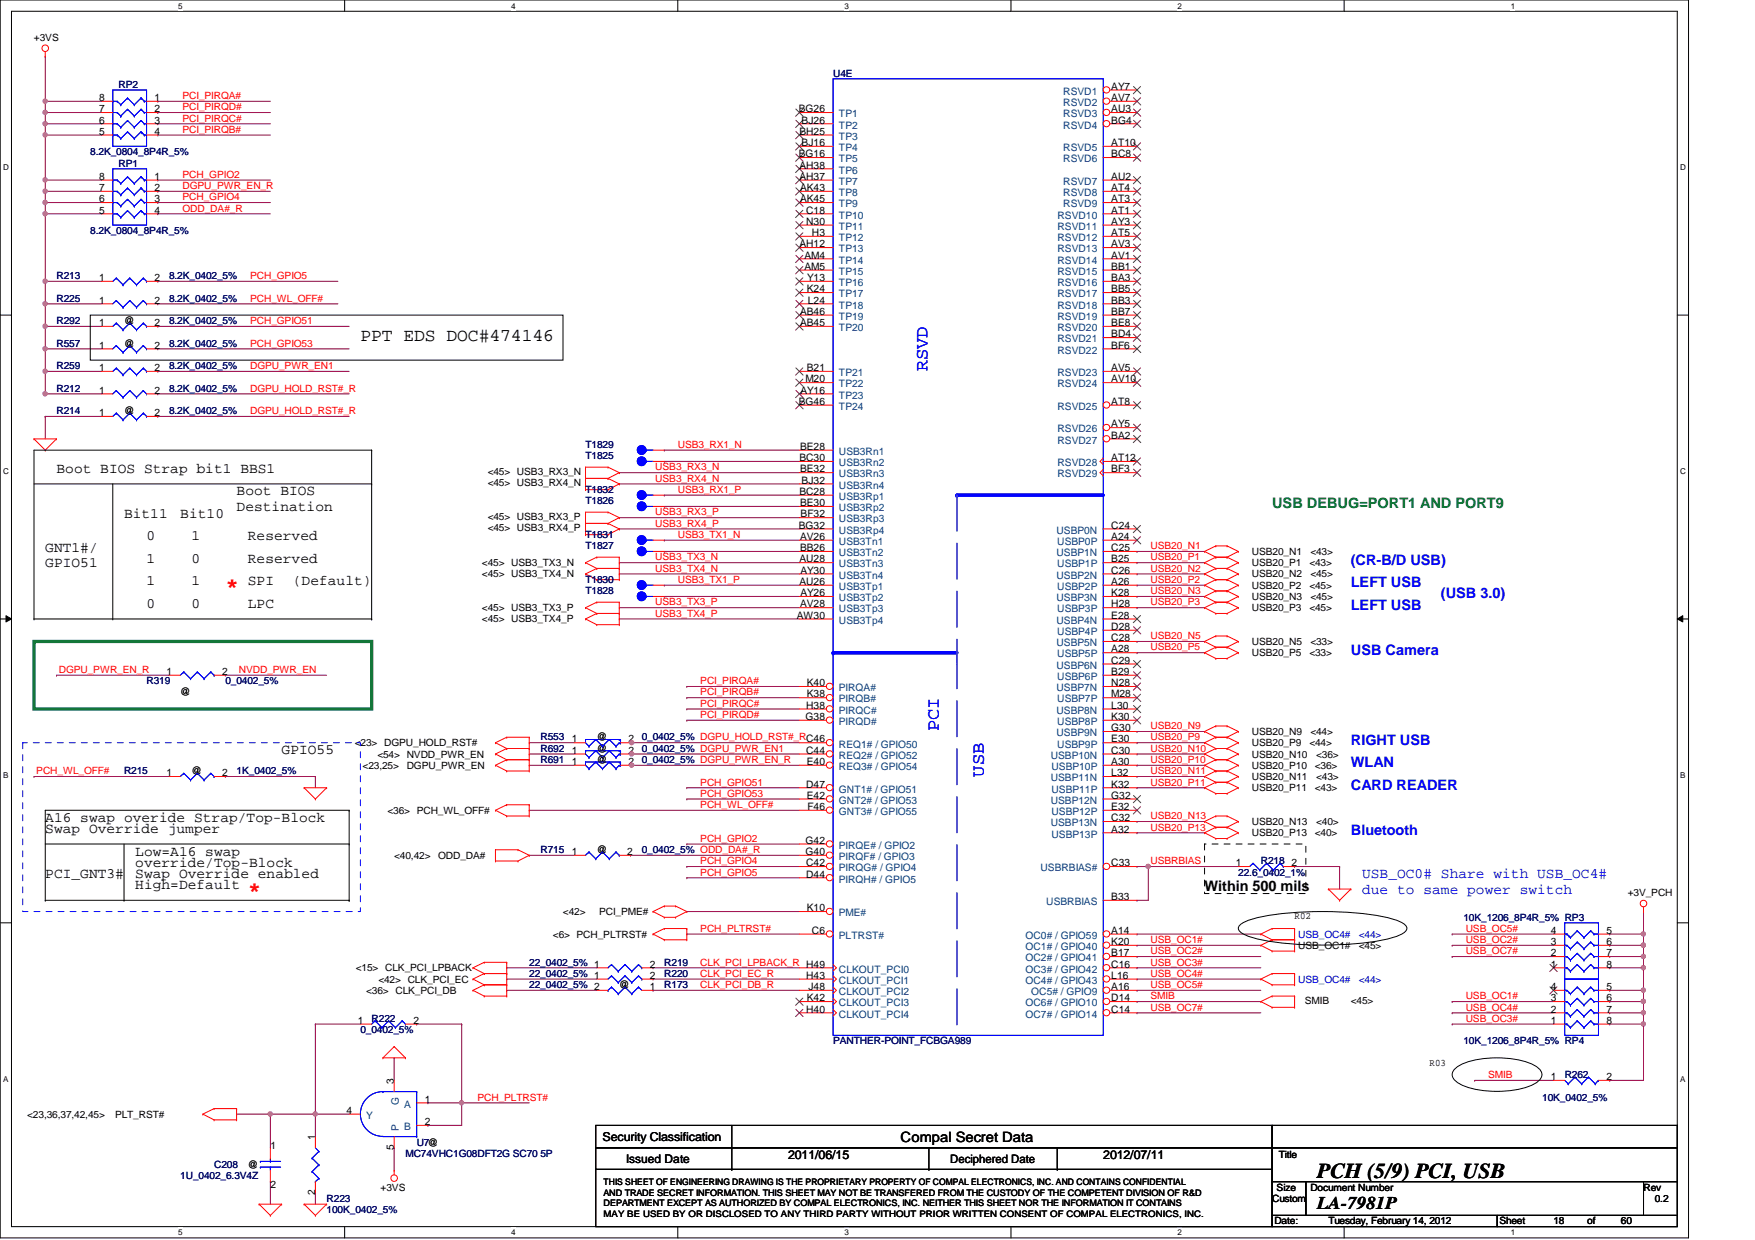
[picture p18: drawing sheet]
<svg xmlns="http://www.w3.org/2000/svg" width="297mm" height="210mm" viewBox="0 0 297 210" stroke-linecap="round" stroke-linejoin="round" font-family="sans-serif">
<defs><g id="words">
<g font-size="3.8" fill="#f00">
<text x="38.1" y="100.4">*</text>
<text x="41.9" y="151.8">*</text>
</g>
<text font-size="3.6" x="222.9" y="199.5">PCH (5/9) PCI, USB</text>
<g font-size="3">
<text x="61" y="57.7">PPT EDS DOC#474146</text>
<text x="222.9" y="204.7">LA-7981P</text>
</g>
<g font-size="3" fill="#00f">
<text x="157" y="62.9" transform="rotate(-90 157 62.9)">RSVD</text>
<text x="158.9" y="123.8" transform="rotate(-90 158.9 123.8)">PCI</text>
<text x="166.5" y="131.4" transform="rotate(-90 166.5 131.4)">USB</text>
</g>
<g font-size="2.5">
<text x="9.6" y="80.1">Boot BIOS Strap bit1 BBS1</text>
<text x="40" y="83.9">Boot BIOS</text>
<text x="21" y="87.7">Bit11</text>
<text x="30.5" y="87.7">Bit10</text>
<text x="40" y="86.5">Destination</text>
<text x="7.7" y="93.4">GNT1#/</text>
<text x="24.8" y="91.5">0</text>
<text x="24.8" y="95.3">1</text>
<text x="32.4" y="91.5">1</text>
<text x="32.4" y="95.3">0</text>
<text x="41.9" y="91.5">Reserved</text>
<text x="41.9" y="95.3">Reserved</text>
<text x="7.7" y="96">GPIO51</text>
<text x="24.8" y="99.1">1</text>
<text x="32.4" y="99.1">1</text>
<text x="41.9" y="99.1">SPI</text>
<text x="49.6" y="99.1">(Default)</text>
<text x="24.8" y="102.9">0</text>
<text x="32.4" y="102.9">0</text>
<text x="41.9" y="102.9">LPC</text>
<text x="47.7" y="127.7">GPIO55</text>
<text x="7.7" y="141">Swap Override jumper</text>
<text x="7.7" y="139.1">A16 swap overide Strap/Top-Block</text>
<text x="7.7" y="148.6">PCI_GNT3#</text>
<text x="22.9" y="148.6">Swap Override enabled</text>
<text x="22.9" y="146.7">override/Top-Block</text>
<text x="22.9" y="144.8">Low=A16 swap</text>
<text x="22.9" y="150.5">High=Default</text>
<text x="203.9" y="150.8">Within 500 mils</text>
</g>
<text font-size="2.5" fill="#008000" x="215.3" y="86.1">USB DEBUG=PORT1 AND PORT9</text>
<g font-size="2.5" fill="#00f">
<text x="228.6" y="95.6">(CR-B/D USB)</text>
<text x="228.6" y="99.4">LEFT USB</text>
<text x="243.9" y="101.3">(USB 3.0)</text>
<text x="228.6" y="103.2">LEFT USB</text>
<text x="228.6" y="110.8">USB Camera</text>
<text x="228.6" y="129.9">WLAN</text>
<text x="228.6" y="126.1">RIGHT USB</text>
<text x="228.6" y="133.7">CARD READER</text>
<text x="228.6" y="141.3">Bluetooth</text>
<text x="230.5" y="148.6">USB_OC0# Share with USB_OC4#</text>
<text x="230.5" y="151.3">due to same power switch</text>
</g>
<text font-size="2.4" x="152.4" y="193.3">Compal Secret Data</text>
<g font-size="2.1">
<text x="102" y="193.2">Security Classification</text>
<text x="133.4" y="196.2">2011/06/15</text>
<text x="186.7" y="196.2">2012/07/11</text>
</g>
<g font-size="2">
<text x="106" y="196.8">Issued Date</text>
<text x="160.8" y="196.9">Deciphered Date</text>
</g>
<g font-size="1.7">
<text x="5.8" y="6.9">+3VS</text>
<text x="16.8" y="17.1">8</text>
<text x="26.2" y="17.1">1</text>
<text x="188.1" y="15.2">AY7</text>
<text x="188.1" y="17.1">AV7</text>
<text x="16.8" y="19">7</text>
<text x="16.8" y="20.9">6</text>
<text x="16.8" y="22.8">5</text>
<text x="26.2" y="19">2</text>
<text x="26.2" y="20.9">3</text>
<text x="26.2" y="22.8">4</text>
<text x="135.2" y="19">BG26</text>
<text x="135.3" y="22.8">BH25</text>
<text x="135.7" y="20.9">BJ26</text>
<text x="188.1" y="19">AU3</text>
<text x="188.1" y="20.9">BG4</text>
<text x="135.2" y="26.6">BG16</text>
<text x="135.3" y="28.5">AH38</text>
<text x="135.7" y="24.7">BJ16</text>
<text x="188.1" y="24.7">AT10</text>
<text x="188.1" y="26.6">BC8</text>
<text x="16.8" y="30.4">8</text>
<text x="16.8" y="32.3">7</text>
<text x="16.8" y="34.2">6</text>
<text x="26.2" y="30.4">1</text>
<text x="26.2" y="32.3">2</text>
<text x="26.2" y="34.2">3</text>
<text x="135.3" y="30.4">AH37</text>
<text x="135.4" y="32.3">AK43</text>
<text x="135.4" y="34.2">AK45</text>
<text x="188.1" y="30.4">AU2</text>
<text x="188.1" y="32.3">AT4</text>
<text x="188.1" y="34.2">AT3</text>
<text x="16.8" y="36.2">5</text>
<text x="26.2" y="36.2">4</text>
<text x="135.3" y="41.9">AH12</text>
<text x="136.4" y="38.1">N30</text>
<text x="136.4" y="36.2">C18</text>
<text x="137.4" y="40">H3</text>
<text x="188.1" y="36.2">AT1</text>
<text x="188.1" y="38.1">AY3</text>
<text x="188.1" y="40">AT5</text>
<text x="188.1" y="41.9">AV3</text>
<text x="16.8" y="47.6">1</text>
<text x="26.2" y="47.6">2</text>
<text x="136.1" y="45.7">AM5</text>
<text x="136.1" y="43.8">AM4</text>
<text x="136.6" y="47.6">Y13</text>
<text x="188.1" y="43.8">AV1</text>
<text x="188.1" y="45.7">BB1</text>
<text x="188.1" y="47.6">BA3</text>
<text x="16.8" y="51.4">1</text>
<text x="26.2" y="51.4">2</text>
<text x="135.4" y="53.3">AB46</text>
<text x="136.6" y="49.5">K24</text>
<text x="136.7" y="51.4">L24</text>
<text x="188.1" y="49.5">BB5</text>
<text x="188.1" y="51.4">BB3</text>
<text x="188.1" y="53.3">BB7</text>
<text x="16.8" y="55.2">1</text>
<text x="16.8" y="59">1</text>
<text x="21" y="54.9">@</text>
<text x="21" y="58.7">@</text>
<text x="26.2" y="55.2">2</text>
<text x="26.2" y="59">2</text>
<text x="135.4" y="55.2">AB45</text>
<text x="188.1" y="55.2">BE8</text>
<text x="188.1" y="57.1">BD4</text>
<text x="188.1" y="59">BF6</text>
<text x="16.8" y="62.8">1</text>
<text x="26.2" y="62.8">2</text>
<text x="136.3" y="64.7">M20</text>
<text x="136.6" y="62.8">B21</text>
<text x="188.1" y="62.8">AV5</text>
<text x="188.1" y="64.7">AV10</text>
<text x="16.8" y="66.6">1</text>
<text x="16.8" y="70.4">1</text>
<text x="21" y="70.1">@</text>
<text x="26.2" y="66.6">2</text>
<text x="26.2" y="70.4">2</text>
<text x="135.2" y="68.5">BG46</text>
<text x="135.5" y="66.6">AY16</text>
<text x="188.1" y="68.5">AT8</text>
<text x="135.4" y="76.2">BE28</text>
<text x="188.1" y="72.3">AY5</text>
<text x="188.1" y="74.3">BA2</text>
<text x="82.5" y="82.3">&lt;45&gt; USB3_RX4_N</text>
<text x="82.5" y="80.4">&lt;45&gt; USB3_RX3_N</text>
<text x="135.3" y="78.1">BC30</text>
<text x="135.3" y="83.8">BC28</text>
<text x="135.4" y="80">BE32</text>
<text x="135.7" y="81.9">BJ32</text>
<text x="188.1" y="78.1">AT12</text>
<text x="188.1" y="80">BF3</text>
<text x="82.5" y="88">&lt;45&gt; USB3_RX3_P</text>
<text x="82.5" y="89.9">&lt;45&gt; USB3_RX4_P</text>
<text x="135.2" y="89.5">BG32</text>
<text x="135.4" y="85.7">BE30</text>
<text x="135.5" y="87.6">BF32</text>
<text x="188.1" y="89.5">C24</text>
<text x="81.6" y="95.8">&lt;45&gt; USB3_TX3_N</text>
<text x="135.3" y="95.2">AU28</text>
<text x="135.4" y="91.4">AV26</text>
<text x="135.4" y="93.3">BB26</text>
<text x="188.1" y="91.4">A24</text>
<text x="188.1" y="93.3">C25</text>
<text x="188.1" y="95.2">B25</text>
<text x="211.9" y="93.9">USB20_N1</text>
<text x="211.9" y="95.8">USB20_P1</text>
<text x="221.6" y="95.8">&lt;43&gt;</text>
<text x="221.8" y="93.9">&lt;43&gt;</text>
<text x="81.6" y="97.7">&lt;45&gt; USB3_TX4_N</text>
<text x="135.3" y="99">AU26</text>
<text x="135.5" y="97.1">AY30</text>
<text x="135.5" y="100.9">AY26</text>
<text x="188.1" y="97.1">C26</text>
<text x="188.1" y="99">A26</text>
<text x="188.1" y="100.9">K28</text>
<text x="211.9" y="97.7">USB20_N2</text>
<text x="211.9" y="99.7">USB20_P2</text>
<text x="211.9" y="101.6">USB20_N3</text>
<text x="221.6" y="99.7">&lt;45&gt;</text>
<text x="221.8" y="97.7">&lt;45&gt;</text>
<text x="221.8" y="101.6">&lt;45&gt;</text>
<text x="81.6" y="105.4">&lt;45&gt; USB3_TX4_P</text>
<text x="81.6" y="103.5">&lt;45&gt; USB3_TX3_P</text>
<text x="134.9" y="104.7">AW30</text>
<text x="135.4" y="102.8">AV28</text>
<text x="188.1" y="102.8">H28</text>
<text x="188.1" y="104.7">E28</text>
<text x="188.1" y="106.6">D28</text>
<text x="211.9" y="103.5">USB20_P3</text>
<text x="221.6" y="103.5">&lt;45&gt;</text>
<text x="188.1" y="108.5">C28</text>
<text x="188.1" y="110.4">A28</text>
<text x="188.1" y="112.4">C29</text>
<text x="211.9" y="109.2">USB20_N5</text>
<text x="211.9" y="111.1">USB20_P5</text>
<text x="221.6" y="111.1">&lt;33&gt;</text>
<text x="221.8" y="109.2">&lt;33&gt;</text>
<text x="28.2" y="114.3">1</text>
<text x="30.5" y="117.7">@</text>
<text x="37.6" y="114.3">2</text>
<text x="136.4" y="120">H38</text>
<text x="136.6" y="116.2">K40</text>
<text x="136.6" y="118.1">K38</text>
<text x="188.1" y="114.3">B29</text>
<text x="188.1" y="116.2">N28</text>
<text x="188.1" y="118.1">M28</text>
<text x="188.1" y="120">L30</text>
<text x="96.8" y="125.7">1</text>
<text x="101" y="125.3">@</text>
<text x="106.4" y="125.7">2</text>
<text x="136.4" y="121.9">G38</text>
<text x="188.1" y="121.9">K30</text>
<text x="188.1" y="123.8">G30</text>
<text x="188.1" y="125.7">E30</text>
<text x="211.9" y="124.4">USB20_N9</text>
<text x="221.8" y="124.4">&lt;44&gt;</text>
<text x="28.2" y="131.4">1</text>
<text x="32.4" y="131.1">@</text>
<text x="37.6" y="131.4">2</text>
<text x="60.1" y="126.3">&lt;23&gt; DGPU_HOLD_RST#</text>
<text x="61.4" y="130.1">&lt;23,25&gt;</text>
<text x="63.9" y="128.2">&lt;54&gt; NVDD_PWR_EN</text>
<text x="68.8" y="130.1">DGPU_PWR_EN</text>
<text x="96.8" y="127.6">1</text>
<text x="96.8" y="129.5">1</text>
<text x="101" y="127.3">@</text>
<text x="101" y="129.2">@</text>
<text x="106.4" y="127.6">2</text>
<text x="106.4" y="129.5">2</text>
<text x="136.4" y="127.6">C44</text>
<text x="136.6" y="129.5">E40</text>
<text x="188.1" y="127.6">C30</text>
<text x="188.1" y="129.5">A30</text>
<text x="188.1" y="131.4">L32</text>
<text x="211.9" y="126.3">USB20_P9</text>
<text x="211.9" y="128.2">USB20_N10</text>
<text x="211.9" y="130.1">USB20_P10</text>
<text x="221.6" y="126.3">&lt;44&gt;</text>
<text x="222.5" y="130.1">&lt;36&gt;</text>
<text x="222.8" y="128.2">&lt;36&gt;</text>
<text x="65.6" y="137.8">&lt;36&gt; PCH_WL_OFF#</text>
<text x="136.4" y="133.3">D47</text>
<text x="136.6" y="135.2">E42</text>
<text x="136.6" y="137.1">F46</text>
<text x="188.1" y="133.3">K32</text>
<text x="188.1" y="135.2">G32</text>
<text x="188.1" y="137.1">E32</text>
<text x="211.9" y="133.9">USB20_P11</text>
<text x="211.9" y="132">USB20_N11</text>
<text x="222.5" y="133.9">&lt;43&gt;</text>
<text x="222.8" y="132">&lt;43&gt;</text>
<text x="136.4" y="142.8">G42</text>
<text x="188.1" y="139">C32</text>
<text x="188.1" y="140.9">A32</text>
<text x="211.9" y="139.7">USB20_N13</text>
<text x="211.9" y="141.6">USB20_P13</text>
<text x="222.5" y="141.6">&lt;40&gt;</text>
<text x="222.8" y="139.7">&lt;40&gt;</text>
<text x="66.7" y="145.4">&lt;40,42&gt;</text>
<text x="74.2" y="145.4">ODD_DA#</text>
<text x="96.8" y="144.7">1</text>
<text x="101" y="144.4">@</text>
<text x="106.2" y="144.7">2</text>
<text x="136.4" y="144.7">G40</text>
<text x="136.4" y="146.6">C42</text>
<text x="136.4" y="148.5">D44</text>
<text x="188.1" y="146.6">C33</text>
<text x="209.2" y="146.6">1</text>
<text x="218.6" y="146.6">2</text>
<text x="95.3" y="154.9">&lt;42&gt;</text>
<text x="101.4" y="154.9">PCI_PME#</text>
<text x="136.6" y="154.3">K10</text>
<text x="188.1" y="152.4">B33</text>
<text x="219.1" y="155.6">R02</text>
<text x="275.5" y="151.6">+3V_PCH</text>
<text x="93.6" y="158.7">&lt;6&gt; PCH_PLTRST#</text>
<text x="137.4" y="158.1">C6</text>
<text x="188.1" y="158.1">A14</text>
<text x="188.1" y="160">K20</text>
<text x="188.1" y="161.9">B17</text>
<text x="219.7" y="160.6">USB_OC1#</text>
<text x="230" y="160.6">&lt;45&gt;</text>
<text x="262.5" y="161.9">2</text>
<text x="262.5" y="160">3</text>
<text x="262.5" y="158.1">4</text>
<text x="271.9" y="161.9">7</text>
<text x="271.9" y="160">6</text>
<text x="271.9" y="158.1">5</text>
<text x="60.2" y="164.4">&lt;15&gt; CLK_PCI_LPBACK</text>
<text x="64" y="166.3">&lt;42&gt; CLK_PCI_EC</text>
<text x="104.8" y="167.3">@</text>
<text x="110" y="163.8">2</text>
<text x="110" y="167.6">1</text>
<text x="110" y="165.7">2</text>
<text x="136.4" y="165.7">H43</text>
<text x="136.8" y="167.6">J48</text>
<text x="188.1" y="163.8">C16</text>
<text x="188.1" y="165.7">L16</text>
<text x="188.1" y="167.6">A16</text>
<text x="262.5" y="163.8">1</text>
<text x="262.5" y="167.6">4</text>
<text x="271.9" y="163.8">8</text>
<text x="271.9" y="167.6">5</text>
<text x="60.6" y="173.3">1</text>
<text x="62" y="168.2">&lt;36&gt; CLK_PCI_DB</text>
<text x="70" y="173.3">2</text>
<text x="136.4" y="171.4">H40</text>
<text x="136.6" y="169.5">K42</text>
<text x="188.1" y="169.5">D14</text>
<text x="188.1" y="171.4">C14</text>
<text x="220.8" y="169.9">SMIB</text>
<text x="228.6" y="169.9">&lt;45&gt;</text>
<text x="262.5" y="173.3">1</text>
<text x="262.5" y="171.4">2</text>
<text x="262.5" y="169.5">3</text>
<text x="271.9" y="173.3">8</text>
<text x="271.9" y="171.4">7</text>
<text x="271.9" y="169.5">6</text>
<text x="66.7" y="183.4" transform="rotate(-90 66.7 183.4)">3</text>
<text x="242" y="180.4">R03</text>
<text x="262.5" y="182.8">1</text>
<text x="271.9" y="182.8">2</text>
<text x="4.6" y="189.2">&lt;23,36,37,42,45&gt;</text>
<text x="19.5" y="189.2">PLT_RST#</text>
<text x="58.7" y="188.6">4</text>
<text x="71.9" y="190.5">2</text>
<text x="71.9" y="186.6">1</text>
<text x="41.9" y="197.7">@</text>
<text x="45.8" y="194.5">1</text>
<text x="53.3" y="193" transform="rotate(-90 53.3 193)">1</text>
<text x="66.7" y="194.7" transform="rotate(-90 66.7 194.7)">5</text>
<text x="216.4" y="196">Title</text>
<text x="45.8" y="201.1">2</text>
<text x="53.3" y="202.4" transform="rotate(-90 53.3 202.4)">2</text>
<text x="64.4" y="201.5">+3VS</text>
<text x="215.3" y="203.5">Custom</text>
<text x="216.1" y="201.5">Size</text>
<text x="221.8" y="201.5">Document Number</text>
<text x="278.2" y="201.5">Rev</text>
<text x="280.1" y="203.5">0.2</text>
<text x="215.7" y="207.3">Date:</text>
<text x="224.8" y="207.3">Tuesday, February 14, 2012</text>
<text x="253.8" y="207.3">Sheet</text>
<text x="262.9" y="207.3">18</text>
<text x="268.6" y="207.3">of</text>
<text x="274.4" y="207.3">60</text>
</g>
<g font-size="1.7" fill="#000080">
<text x="20.1" y="14.9">RP2</text>
<text x="141" y="13">U4E</text>
<text x="15.3" y="26.3">8.2K_0804_8P4R_5%</text>
<text x="20.1" y="28.2">RP1</text>
<text x="15.3" y="39.6">8.2K_0804_8P4R_5%</text>
<text x="9.6" y="47.2">R213</text>
<text x="28.6" y="47.2">8.2K_0402_5%</text>
<text x="9.6" y="51.1">R225</text>
<text x="28.6" y="51.1">8.2K_0402_5%</text>
<text x="9.6" y="54.9">R292</text>
<text x="9.6" y="58.7">R557</text>
<text x="28.6" y="54.9">8.2K_0402_5%</text>
<text x="28.6" y="58.7">8.2K_0402_5%</text>
<text x="9.6" y="62.5">R259</text>
<text x="28.6" y="62.5">8.2K_0402_5%</text>
<text x="9.6" y="66.3">R212</text>
<text x="9.6" y="70.1">R214</text>
<text x="28.6" y="66.3">8.2K_0402_5%</text>
<text x="28.6" y="70.1">8.2K_0402_5%</text>
<text x="99.1" y="77.7">T1825</text>
<text x="99.1" y="75.8">T1829</text>
<text x="99.1" y="83.4">T1832</text>
<text x="99.1" y="85.3">T1826</text>
<text x="99.1" y="93">T1827</text>
<text x="99.1" y="91.1">T1831</text>
<text x="99.1" y="100.6">T1828</text>
<text x="99.1" y="98.7">T1830</text>
<text x="24.8" y="115.8">R319</text>
<text x="38.1" y="115.8">0_0402_5%</text>
<text x="91.5" y="125.3">R553</text>
<text x="108.6" y="125.3">0_0402_5% DGPU_HOLD_RST#_RC46</text>
<text x="21" y="131.1">R215</text>
<text x="40" y="131.1">1K_0402_5%</text>
<text x="91.5" y="127.3">R692</text>
<text x="91.5" y="129.2">R691</text>
<text x="108.6" y="127.3">0_0402_5% DGPU_PWR_EN1</text>
<text x="108.6" y="129.2">0_0402_5% DGPU_PWR_EN_R</text>
<text x="91.5" y="144.4">R715</text>
<text x="108.6" y="144.4">0_0402_5% ODD_DA#_R</text>
<text x="209.6" y="148.2">22.6_0402_1%</text>
<text x="213.4" y="146.3">R218</text>
<text x="247.7" y="155.8">10K_1206_8P4R_5% RP3</text>
<text x="89.6" y="163.4">22_0402_5% 1</text>
<text x="89.6" y="167.3">22_0402_5% 2</text>
<text x="89.6" y="165.4">22_0402_5% 1</text>
<text x="112.4" y="163.4">R219</text>
<text x="112.4" y="167.3">R173</text>
<text x="112.4" y="165.4">R220</text>
<text x="62.9" y="173">R222</text>
<text x="61" y="174.9">0_0402_5%</text>
<text x="141" y="176.8">PANTHER-POINT_FCBGA989</text>
<text x="247.7" y="176.8">10K_1206_8P4R_5% RP4</text>
<text x="264.8" y="182.5">R262</text>
<text x="261" y="186.3">10K_0402_5%</text>
<text x="36.2" y="197.7">C208</text>
<text x="68.6" y="195.8">MC74VHC1G08DFT2G SC70 5P</text>
<text x="70.5" y="193.9">U7@</text>
<text x="30.5" y="199.6">1U_0402_6.3V4Z</text>
<text x="55.3" y="203.5">R223</text>
<text x="55.3" y="205.4">100K_0402_5%</text>
</g>
<g font-size="1.7" fill="#f00">
<text x="30.9" y="16.8">PCI_PIRQA#</text>
<text x="30.9" y="18.7">PCI_PIRQD#</text>
<text x="30.9" y="20.6">PCI_PIRQC#</text>
<text x="30.9" y="22.5">PCI_PIRQB#</text>
<text x="30.9" y="30.1">PCH_GPIO2</text>
<text x="30.9" y="32">DGPU_PWR_EN_R</text>
<text x="30.9" y="33.9">PCH_GPIO4</text>
<text x="30.9" y="35.8">ODD_DA#_R</text>
<text x="42.3" y="47.2">PCH_GPIO5</text>
<text x="42.3" y="51.1">PCH_WL_OFF#</text>
<text x="42.3" y="54.9">PCH_GPIO51</text>
<text x="42.3" y="58.7">PCH_GPIO53</text>
<text x="42.3" y="62.5">DGPU_PWR_EN1</text>
<text x="42.3" y="70.1">DGPU_HOLD_RST#_R</text>
<text x="42.3" y="66.3">DGPU_HOLD_RST#_R</text>
<text x="114.7" y="75.8">USB3_RX1_N</text>
<text x="110.9" y="79.6">USB3_RX3_N</text>
<text x="110.9" y="81.5">USB3_RX4_N</text>
<text x="114.7" y="83.4">USB3_RX1_P</text>
<text x="110.9" y="89.2">USB3_RX4_P</text>
<text x="110.9" y="87.2">USB3_RX3_P</text>
<text x="110.9" y="94.9">USB3_TX3_N</text>
<text x="114.7" y="91.1">USB3_TX1_N</text>
<text x="194.7" y="94.9">USB20_P1</text>
<text x="194.7" y="93">USB20_N1</text>
<text x="110.9" y="96.8">USB3_TX4_N</text>
<text x="114.7" y="98.7">USB3_TX1_P</text>
<text x="194.7" y="96.8">USB20_N2</text>
<text x="194.7" y="98.7">USB20_P2</text>
<text x="194.7" y="100.6">USB20_N3</text>
<text x="110.9" y="104.4">USB3_TX4_P</text>
<text x="110.9" y="102.5">USB3_TX3_P</text>
<text x="194.7" y="102.5">USB20_P3</text>
<text x="9.9" y="113.9">DGPU_PWR_EN_R</text>
<text x="40.4" y="113.9">NVDD_PWR_EN</text>
<text x="194.7" y="108.2">USB20_N5</text>
<text x="194.7" y="110.1">USB20_P5</text>
<text x="118.5" y="115.8">PCI_PIRQA#</text>
<text x="118.5" y="119.6">PCI_PIRQC#</text>
<text x="118.5" y="117.7">PCI_PIRQB#</text>
<text x="118.5" y="121.5">PCI_PIRQD#</text>
<text x="194.7" y="125.3">USB20_P9</text>
<text x="194.7" y="123.4">USB20_N9</text>
<text x="6.1" y="131.1">PCH_WL_OFF#</text>
<text x="194.7" y="131.1">USB20_N11</text>
<text x="194.7" y="127.3">USB20_N10</text>
<text x="194.7" y="129.2">USB20_P10</text>
<text x="118.5" y="136.8">PCH_WL_OFF#</text>
<text x="118.5" y="134.9">PCH_GPIO53</text>
<text x="118.5" y="133">PCH_GPIO51</text>
<text x="194.7" y="133">USB20_P11</text>
<text x="118.5" y="142.5">PCH_GPIO2</text>
<text x="194.7" y="138.7">USB20_N13</text>
<text x="194.7" y="140.6">USB20_P13</text>
<text x="118.5" y="146.3">PCH_GPIO4</text>
<text x="118.5" y="148.2">PCH_GPIO5</text>
<text x="194.7" y="146.3">USBRBIAS</text>
<text x="118.5" y="157.7">PCH_PLTRST#</text>
<text x="194.7" y="159.6">USB_OC1#</text>
<text x="194.7" y="161.5">USB_OC2#</text>
<text x="248.1" y="161.5">USB_OC7#</text>
<text x="248.1" y="159.6">USB_OC2#</text>
<text x="248.1" y="157.7">USB_OC5#</text>
<text x="118.5" y="163.4">CLK_PCI_LPBACK_R H49</text>
<text x="118.5" y="165.4">CLK_PCI_EC_R</text>
<text x="118.5" y="167.3">CLK_PCI_DB_R</text>
<text x="194.7" y="165.4">USB_OC4#</text>
<text x="194.7" y="167.3">USB_OC5#</text>
<text x="194.7" y="163.4">USB_OC3#</text>
<text x="194.7" y="171.1">USB_OC7#</text>
<text x="194.7" y="169.2">SMIB</text>
<text x="248.1" y="171.1">USB_OC4#</text>
<text x="248.1" y="173">USB_OC3#</text>
<text x="248.1" y="169.2">USB_OC1#</text>
<text x="251.9" y="182.5">SMIB</text>
<text x="80.8" y="186.3">PCH_PLTRST#</text>
</g>
<g font-size="1.7" fill="#004080">
<text x="180" y="16">RSVD1</text>
<text x="180" y="17.9">RSVD2</text>
<text x="142" y="19.9">TP1</text>
<text x="142" y="21.8">TP2</text>
<text x="142" y="23.7">TP3</text>
<text x="180" y="19.9">RSVD3</text>
<text x="180" y="21.8">RSVD4</text>
<text x="142" y="29.4">TP6</text>
<text x="142" y="25.6">TP4</text>
<text x="142" y="27.5">TP5</text>
<text x="180" y="25.6">RSVD5</text>
<text x="180" y="27.5">RSVD6</text>
<text x="142" y="31.3">TP7</text>
<text x="142" y="33.2">TP8</text>
<text x="142" y="35.1">TP9</text>
<text x="180" y="31.3">RSVD7</text>
<text x="180" y="33.2">RSVD8</text>
<text x="180" y="35.1">RSVD9</text>
<text x="142" y="40.8">TP12</text>
<text x="142" y="38.9">TP11</text>
<text x="142" y="37">TP10</text>
<text x="179" y="37">RSVD10</text>
<text x="179" y="38.9">RSVD11</text>
<text x="179" y="40.8">RSVD12</text>
<text x="142" y="46.5">TP15</text>
<text x="142" y="44.6">TP14</text>
<text x="142" y="42.7">TP13</text>
<text x="179" y="42.7">RSVD13</text>
<text x="179" y="44.6">RSVD14</text>
<text x="179" y="46.5">RSVD15</text>
<text x="142" y="48.4">TP16</text>
<text x="142" y="50.3">TP17</text>
<text x="142" y="52.2">TP18</text>
<text x="179" y="50.3">RSVD17</text>
<text x="179" y="52.2">RSVD18</text>
<text x="179" y="48.4">RSVD16</text>
<text x="142" y="54.1">TP19</text>
<text x="142" y="56">TP20</text>
<text x="179" y="54.1">RSVD19</text>
<text x="179" y="56">RSVD20</text>
<text x="179" y="58">RSVD21</text>
<text x="179" y="59.9">RSVD22</text>
<text x="142" y="63.7">TP21</text>
<text x="142" y="65.6">TP22</text>
<text x="179" y="63.7">RSVD23</text>
<text x="179" y="65.6">RSVD24</text>
<text x="142" y="67.5">TP23</text>
<text x="142" y="69.4">TP24</text>
<text x="179" y="69.4">RSVD25</text>
<text x="142" y="77">USB3Rn1</text>
<text x="179" y="73.2">RSVD26</text>
<text x="179" y="75.1">RSVD27</text>
<text x="142" y="78.9">USB3Rn2</text>
<text x="142" y="80.8">USB3Rn3</text>
<text x="142" y="82.7">USB3Rn4</text>
<text x="179" y="78.9">RSVD28</text>
<text x="179" y="80.8">RSVD29</text>
<text x="142" y="84.6">USB3Rp1</text>
<text x="142" y="86.5">USB3Rp2</text>
<text x="142" y="88.4">USB3Rp3</text>
<text x="142" y="90.3">USB3Rp4</text>
<text x="142" y="92.2">USB3Tn1</text>
<text x="142" y="94.1">USB3Tn2</text>
<text x="178.8" y="90.3">USBP0N</text>
<text x="178.8" y="94.1">USBP1N</text>
<text x="178.9" y="92.2">USBP0P</text>
<text x="142" y="96.1">USB3Tn3</text>
<text x="142" y="98">USB3Tn4</text>
<text x="142" y="99.9">USB3Tp1</text>
<text x="142" y="101.8">USB3Tp2</text>
<text x="178.8" y="98">USBP2N</text>
<text x="178.8" y="101.8">USBP3N</text>
<text x="178.9" y="96.1">USBP1P</text>
<text x="178.9" y="99.9">USBP2P</text>
<text x="142" y="103.7">USB3Tp3</text>
<text x="142" y="105.6">USB3Tp4</text>
<text x="178.8" y="105.6">USBP4N</text>
<text x="178.9" y="103.7">USBP3P</text>
<text x="178.9" y="107.5">USBP4P</text>
<text x="178.8" y="109.4">USBP5N</text>
<text x="178.8" y="113.2">USBP6N</text>
<text x="178.9" y="111.3">USBP5P</text>
<text x="142" y="117">PIRQA#</text>
<text x="142" y="118.9">PIRQB#</text>
<text x="178.8" y="117">USBP7N</text>
<text x="178.9" y="115.1">USBP6P</text>
<text x="178.9" y="118.9">USBP7P</text>
<text x="142" y="120.8">PIRQC#</text>
<text x="142" y="122.7">PIRQD#</text>
<text x="178.8" y="120.8">USBP8N</text>
<text x="178.8" y="124.6">USBP9N</text>
<text x="178.9" y="122.7">USBP8P</text>
<text x="142" y="126.5">REQ1# / GPIO50</text>
<text x="142" y="128.4">REQ2# / GPIO52</text>
<text x="142" y="130.3">REQ3# / GPIO54</text>
<text x="177.8" y="128.4">USBP10N</text>
<text x="178" y="130.3">USBP10P</text>
<text x="178.9" y="126.5">USBP9P</text>
<text x="142" y="134.2">GNT1# / GPIO51</text>
<text x="142" y="136.1">GNT2# / GPIO53</text>
<text x="142" y="138">GNT3# / GPIO55</text>
<text x="177.8" y="132.2">USBP11N</text>
<text x="177.8" y="136.1">USBP12N</text>
<text x="178" y="134.2">USBP11P</text>
<text x="178" y="138">USBP12P</text>
<text x="142" y="143.7">PIRQE# / GPIO2</text>
<text x="177.8" y="139.9">USBP13N</text>
<text x="178" y="141.8">USBP13P</text>
<text x="142" y="145.6">PIRQF# / GPIO3</text>
<text x="142" y="147.5">PIRQG# / GPIO4</text>
<text x="142" y="149.4">PIRQH# / GPIO5</text>
<text x="176.1" y="147.5">USBRBIAS#</text>
<text x="142" y="155.1">PME#</text>
<text x="177.1" y="153.2">USBRBIAS</text>
<text x="142" y="158.9">PLTRST#</text>
<text x="173.6" y="158.9">OC0# / GPIO59</text>
<text x="173.6" y="160.8">OC1# / GPIO40</text>
<text x="142" y="164.6">CLKOUT_PCI0</text>
<text x="142" y="166.5">CLKOUT_PCI1</text>
<text x="173.6" y="162.7">OC2# / GPIO41</text>
<text x="173.6" y="164.6">OC3# / GPIO42</text>
<text x="173.6" y="166.5">OC4# / GPIO43</text>
<text x="142" y="168.4">CLKOUT_PCI2</text>
<text x="142" y="172.3">CLKOUT_PCI4</text>
<text x="142" y="170.3">CLKOUT_PCI3</text>
<text x="173.6" y="170.3">OC6# / GPIO10</text>
<text x="173.6" y="172.3">OC7# / GPIO14</text>
<text x="174.5" y="168.4">OC5# / GPIO9</text>
<text x="62" y="189.4">Y</text>
<text x="67.5" y="191.4" transform="rotate(-90 67.5 191.4)">P</text>
<text x="67.5" y="187.1" transform="rotate(-90 67.5 187.1)">G</text>
<text x="68.4" y="191.3">B</text>
<text x="68.4" y="187.5">A</text>
</g>
<g font-size="1.7" fill="#00f">
<text x="219.7" y="158.7">USB_OC4#</text>
<text x="230" y="158.7">&lt;44&gt;</text>
<text x="219.7" y="166.3">USB_OC4#</text>
<text x="230" y="166.3">&lt;44&gt;</text>
</g>
<g font-size="1.5">
<text x="102.1" y="200.7">THIS SHEET OF ENGINEERING DRAWING IS THE PROPRIETARY PROPERTY OF COMPAL ELECTRONICS, INC. AND CONTAINS CONFIDENTIAL</text>
<text x="102.1" y="202.4">AND TRADE SECRET INFORMATION. THIS SHEET MAY NOT BE TRANSFERED FROM THE CUSTODY OF THE COMPETENT DIVISION OF R&amp;D</text>
<text x="102.1" y="204.2">DEPARTMENT EXCEPT AS AUTHORIZED BY COMPAL ELECTRONICS, INC. NEITHER THIS SHEET NOR THE INFORMATION IT CONTAINS</text>
<text x="102.1" y="206">MAY BE USED BY OR DISCLOSED TO ANY THIRD PARTY WITHOUT PRIOR WRITTEN CONSENT OF COMPAL ELECTRONICS, INC.</text>
</g>
<g font-size="1.4">
<text x="30.1" y="1.4">5</text>
<text x="86.5" y="1.4">4</text>
<text x="142.9" y="1.4">3</text>
<text x="199.3" y="1.4">2</text>
<text x="255.7" y="1.4">1</text>
<text x=".5" y="28.8">D</text>
<text x="284.4" y="28.8">D</text>
<text x=".5" y="80.3">C</text>
<text x="284.4" y="80.3">C</text>
<text x=".5" y="131.7">B</text>
<text x="284.4" y="131.7">B</text>
<text x=".5" y="183.1">A</text>
<text x="284.4" y="183.1">A</text>
<text x="30.1" y="209.1">5</text>
<text x="86.5" y="209.1">4</text>
<text x="142.9" y="209.1">3</text>
<text x="199.3" y="209.1">2</text>
<text x="255.7" y="209.1">1</text>
</g>
</g></defs>
<path d="M0 0h285.8v209.5h-285.8zM1.9 1.9h282v205.7h-282z" fill="none" stroke="#000" stroke-width=".17"/>
<g fill="#fff">
<path d="M30.1 .2h.8v1.5h-.8z"/>
<path d="M30.1 207.9h.8v1.5h-.8z"/>
</g>
<path d="M58.3 0v1.9M58.3 207.6v1.9" fill="none" stroke="#000" stroke-width=".17"/>
<g fill="#fff">
<path d="M86.5 .2h.8v1.5h-.8z"/>
<path d="M86.5 207.9h.8v1.5h-.8z"/>
</g>
<path d="M114.7 0v1.9M114.7 207.6v1.9" fill="none" stroke="#000" stroke-width=".17"/>
<g fill="#fff">
<path d="M142.9 .2h.8v1.5h-.8z"/>
<path d="M142.9 207.9h.8v1.5h-.8z"/>
</g>
<path d="M171.1 0v1.9M171.1 207.6v1.9" fill="none" stroke="#000" stroke-width=".17"/>
<g fill="#fff">
<path d="M199.3 .2h.8v1.5h-.8z"/>
<path d="M199.3 207.9h.8v1.5h-.8z"/>
</g>
<path d="M227.5 0v1.9M227.5 207.6v1.9" fill="none" stroke="#000" stroke-width=".17"/>
<g fill="#fff">
<path d="M255.7 .2h.8v1.5h-.8z"/>
<path d="M255.7 207.9h.8v1.5h-.8z"/>
<path d="M.5 27.6h1v1.5h-1z"/>
<path d="M284.4 27.6h1v1.5h-1z"/>
<path d="M.5 79h1v1.6h-1z"/>
<path d="M284.4 79h1v1.6h-1z"/>
</g>
<path d="M0 53.3h1.9M283.9 53.3h1.9" fill="none" stroke="#000" stroke-width=".17"/>
<g fill="#fff">
<path d="M.5 130.5h.9v1.5h-.9z"/>
<path d="M284.4 130.5h.9v1.5h-.9z"/>
</g>
<path d="M0 104.8h1.9M1 104.2l.9 .6-.9 .5zM283.9 104.8l.9-.6v1.1zM283.9 104.8h1.9" fill="none" stroke="#000" stroke-width=".17"/>
<path d="M1 104.2l.9 .6-.9 .5zM283.9 104.8l.9-.6v1.1z" fill="#000"/>
<g fill="#fff">
<path d="M.5 181.9h.9v1.5h-.9z"/>
<path d="M284.4 181.9h.9v1.5h-.9z"/>
</g>
<path d="M0 156.2h1.9M283.9 156.2h1.9" fill="none" stroke="#000" stroke-width=".17"/>
<path d="M7.7 32.4h.1M7.7 32.4h9.5M194.3 146.7h.1M194.3 146.7v5.7" fill="none" stroke="#800040" stroke-width=".17"/>
<circle cx="7.6" cy="32.4" r=".37" fill="#f0f"/>
<circle cx="7.6" cy="32.4" r=".37" fill="none" stroke="#f0f" stroke-width=".17"/>
<g fill="none" stroke="#800040" stroke-width=".17">
<path d="M7.7 36.2h.1M7.7 36.2h9.5M116.2 116.2h.1M116.2 118.1h.1M116.2 116.2h19.1M116.2 118.1h19.1M89.6 137.2h.1M89.6 137.2h45.7M116.2 121.9h.1M116.2 120h.1M116.2 121.9h19.1M116.2 120h19.1"/>
<path d="M116.2 158.1h.1M116.2 154.3h.1M116.2 146.7h.1M116.2 146.7h19.1M116.2 158.1h19.1M116.2 154.3h19.1M192.4 158.1h.1M192.4 158.1h21M219.1 146.7h.1M219.1 146.7h7.6M278.2 154.3h.1M278.2 158.1h.1"/>
<path d="M278.2 154.3v5.7M192.4 171.4h.1M192.4 165.7h.1M192.4 167.6h.1M192.4 169.5h.1M192.4 163.8h.1M192.4 160h.1M192.4 161.9h.1M192.4 171.4h21M192.4 165.7h21M192.4 167.6h21M192.4 169.5h21"/>
<path d="M192.4 163.8h21M192.4 160h21M192.4 161.9h21M272.5 173.4h.1M272.5 171.4h.1M272.5 167.6h.1M272.5 169.5h.1M272.5 171.4h5.7M272.5 167.6h5.7M272.5 169.5h5.7M272.5 173.4h5.7"/>
</g>
<circle cx="278.1" cy="160" r=".37" fill="#f0f"/>
<circle cx="278.1" cy="160" r=".37" fill="none" stroke="#f0f" stroke-width=".17"/>
<circle cx="278.1" cy="158.1" r=".37" fill="#f0f"/>
<circle cx="278.1" cy="158.1" r=".37" fill="none" stroke="#f0f" stroke-width=".17"/>
<path d="M272.5 161.9h.1M278.2 160h.1M278.2 160v1.9h-5.7" fill="none" stroke="#800040" stroke-width=".17"/>
<circle cx="278.1" cy="160" r=".37" fill="#f0f"/>
<circle cx="278.1" cy="160" r=".37" fill="none" stroke="#f0f" stroke-width=".17"/>
<path d="M278.2 163.8h.1M278.2 163.8v3.8" fill="none" stroke="#800040" stroke-width=".17"/>
<circle cx="278.1" cy="163.8" r=".37" fill="#f0f"/>
<circle cx="278.1" cy="163.8" r=".37" fill="none" stroke="#f0f" stroke-width=".17"/>
<path d="M278.2 167.6h.1M278.2 167.6v1.9" fill="none" stroke="#800040" stroke-width=".17"/>
<circle cx="278.1" cy="169.5" r=".37" fill="#f0f"/>
<circle cx="278.1" cy="169.5" r=".37" fill="none" stroke="#f0f" stroke-width=".17"/>
<circle cx="278.1" cy="167.6" r=".37" fill="#f0f"/>
<circle cx="278.1" cy="167.6" r=".37" fill="none" stroke="#f0f" stroke-width=".17"/>
<path d="M272.5 158.1h.1M272.5 158.1h5.7M272.5 160h.1M272.5 163.8h.1M272.5 160h5.7M278.2 161.9h.1M278.2 161.9v1.9h-5.7" fill="none" stroke="#800040" stroke-width=".17"/>
<circle cx="278.1" cy="161.9" r=".37" fill="#f0f"/>
<circle cx="278.1" cy="161.9" r=".37" fill="none" stroke="#f0f" stroke-width=".17"/>
<path d="M278.2 169.5h.1M278.2 169.5v1.9" fill="none" stroke="#800040" stroke-width=".17"/>
<circle cx="278.1" cy="169.5" r=".37" fill="#f0f"/>
<circle cx="278.1" cy="169.5" r=".37" fill="none" stroke="#f0f" stroke-width=".17"/>
<g fill="none" stroke="#800040" stroke-width=".17">
<path d="M7.7 17.1h.1M7.7 19h.1M7.7 17.1h9.5M7.7 19h9.5M7.7 30.5h.1M7.7 21h.1M7.7 30.5h9.5M7.7 21v1.9M116.2 135.3h.1M116.2 135.3h19.1M116.2 142.9h.1M116.2 142.9h19.1"/>
<path d="M245.8 161.9h.1M245.8 160h.1M245.8 161.9h17.1M245.8 160h17.1"/>
</g>
<circle cx="7.6" cy="20.9" r=".37" fill="#f0f"/>
<circle cx="7.6" cy="20.9" r=".37" fill="none" stroke="#f0f" stroke-width=".17"/>
<g fill="none" stroke="#800040" stroke-width=".17">
<path d="M26.7 17.1h.1M26.7 19h.1M26.7 17.1h19.1M26.7 19h19.1M26.7 30.5h.1M26.7 32.4h.1M26.7 34.3h.1M26.7 36.2h.1M26.7 21h.1M26.7 22.9h.1M26.7 30.5h19.1M26.7 32.4h19.1"/>
<path d="M26.7 34.3h19.1M26.7 36.2h19.1M26.7 21h19.1M26.7 22.9h19.1M26.7 47.6h.1M26.7 47.6h30.5M116.2 133.3h.1M116.2 133.3h19.1M70.5 173.4h.1M70.5 173.4h7.6M53.4 188.6h.1M53.4 188.6h5.7"/>
</g>
<circle cx="53.3" cy="188.6" r=".37" fill="#f0f"/>
<circle cx="53.3" cy="188.6" r=".37" fill="none" stroke="#f0f" stroke-width=".17"/>
<path d="M7.7 22.9h.1M7.7 22.9v7.6M7.7 47.6h.1M7.7 47.6h9.5M53.4 173.4h.1M53.4 173.4h7.6M53.4 188.6h.1M53.4 188.6v3.8M66.7 194.3h.1M66.7 194.3v3.8M72.4 190.5h.1M72.4 190.5h5.7" fill="none" stroke="#800040" stroke-width=".17"/>
<circle cx="7.6" cy="47.6" r=".37" fill="#f0f"/>
<circle cx="7.6" cy="47.6" r=".37" fill="none" stroke="#f0f" stroke-width=".17"/>
<path d="M7.7 34.3h.1M7.7 32.4h.1M7.7 30.5h.1M7.7 30.5v5.7M53.4 173.4h.1M53.4 173.4v15.2" fill="none" stroke="#800040" stroke-width=".17"/>
<circle cx="7.6" cy="30.5" r=".37" fill="#f0f"/>
<circle cx="7.6" cy="30.5" r=".37" fill="none" stroke="#f0f" stroke-width=".17"/>
<path d="M45.8 188.6h.1M45.8 188.6h7.6" fill="none" stroke="#800040" stroke-width=".17"/>
<circle cx="45.7" cy="188.6" r=".37" fill="#f0f"/>
<circle cx="45.7" cy="188.6" r=".37" fill="none" stroke="#f0f" stroke-width=".17"/>
<path d="M7.7 34.3h.1M7.7 34.3h9.5M45.8 188.6h.1M45.8 188.6v5.7" fill="none" stroke="#800040" stroke-width=".17"/>
<circle cx="7.6" cy="34.3" r=".37" fill="#f0f"/>
<circle cx="7.6" cy="34.3" r=".37" fill="none" stroke="#f0f" stroke-width=".17"/>
<path d="M7.7 19h.1M7.7 19v2M66.7 179.1h.1M66.7 179.1v3.8M78.1 186.7h.1M78.1 186.7h11.5" fill="none" stroke="#800040" stroke-width=".17"/>
<circle cx="7.6" cy="19" r=".37" fill="#f0f"/>
<circle cx="7.6" cy="19" r=".37" fill="none" stroke="#f0f" stroke-width=".17"/>
<path d="M7.7 17.1h.1M7.7 17.1v1.9" fill="none" stroke="#800040" stroke-width=".17"/>
<circle cx="7.6" cy="17.1" r=".37" fill="#f0f"/>
<circle cx="7.6" cy="17.1" r=".37" fill="none" stroke="#f0f" stroke-width=".17"/>
<path d="M7.7 22.9h.1M7.7 22.9h9.5M45.8 200h.1M45.8 200v3.8" fill="none" stroke="#800040" stroke-width=".17"/>
<circle cx="7.6" cy="22.8" r=".37" fill="#f0f"/>
<circle cx="7.6" cy="22.8" r=".37" fill="none" stroke="#f0f" stroke-width=".17"/>
<g fill="none" stroke="#800040" stroke-width=".17">
<path d="M7.7 21h.1M7.7 21h9.5M192.4 146.7h.1M192.4 152.4h.1M192.4 146.7h17.2M192.4 152.4h1.9M194.3 146.7h.1M85.8 163.8h.1M85.8 163.8h15.2M40 188.6h.1M40 188.6h5.8M53.4 201.9h.1"/>
<path d="M53.4 201.9v1.9"/>
</g>
<circle cx="194.3" cy="146.7" r=".37" fill="#f0f"/>
<circle cx="194.3" cy="146.7" r=".37" fill="none" stroke="#f0f" stroke-width=".17"/>
<path d="M78.1 186.7h.1M78.1 186.7v3.8" fill="none" stroke="#800040" stroke-width=".17"/>
<circle cx="78.1" cy="186.7" r=".37" fill="#f0f"/>
<circle cx="78.1" cy="186.7" r=".37" fill="none" stroke="#f0f" stroke-width=".17"/>
<path d="M192.4 95.2h.1M192.4 93.3h.1M192.4 95.2h11.5M192.4 93.3h11.5M106.9 129.5h.1M106.9 129.5h28.4M192.4 131.4h.1M192.4 133.3h.1M192.4 131.4h11.5M192.4 133.3h11.5" fill="none" stroke="#800040" stroke-width=".17"/>
<circle cx="106.9" cy="129.5" r=".37" fill="#f0f"/>
<circle cx="106.9" cy="129.5" r=".37" fill="none" stroke="#f0f" stroke-width=".17"/>
<g fill="none" stroke="#800040" stroke-width=".17">
<path d="M192.4 97.2h.1M192.4 99.1h.1M192.4 97.2h11.5M192.4 99.1h11.5M192.4 101h.1M192.4 102.9h.1M192.4 108.6h.1M192.4 110.5h.1M192.4 101h11.5M192.4 102.9h11.5M192.4 108.6h11.5M192.4 110.5h11.5"/>
<path d="M106.9 125.7h.1M106.9 125.7h28.4M192.4 139.1h.1M192.4 139.1h11.5M116.2 148.6h.1M116.2 148.6h19.1M192.4 141h.1M192.4 141h11.5M226.7 146.7h.1M226.7 146.7v3.8M85.8 165.7h.1M85.8 165.7h15.2"/>
<path d="M110.5 163.8h.1M110.5 165.7h.1M110.5 163.8h24.8M110.5 165.7h24.8"/>
</g>
<circle cx="106.9" cy="125.7" r=".37" fill="#f0f"/>
<circle cx="106.9" cy="125.7" r=".37" fill="none" stroke="#f0f" stroke-width=".17"/>
<g fill="none" stroke="#800040" stroke-width=".17">
<path d="M7.7 9.5h.1M7.7 9.5v7.6M7.7 70.5h.1M7.7 62.9h.1M7.7 70.5h9.5M7.7 62.9v3.8M7.7 70.5v3.8M7.7 62.9h9.5M26.7 70.5h.1M26.7 70.5h32.4M5.8 131.4h.1M5.8 131.4h22.8"/>
<path d="M38.1 131.4h.1M38.1 131.4h15.3M53.4 131.4h.1M53.4 131.4v1.9M89.6 129.5h.1M89.6 129.5h7.6M89.6 144.8h.1M89.6 144.8h7.6M106.7 144.8h.1M106.7 144.8h28.6M78.1 173.4h.1M78.1 173.4v13.3h-5.7"/>
<path d="M72.4 186.7h.1"/>
</g>
<circle cx="7.6" cy="62.8" r=".37" fill="#f0f"/>
<circle cx="7.6" cy="62.8" r=".37" fill="none" stroke="#f0f" stroke-width=".17"/>
<g fill="none" stroke="#800040" stroke-width=".17">
<path d="M7.7 55.2h.1M7.7 51.4h.1M7.7 55.2h9.5M7.7 51.4v3.8M26.7 55.2h.1M26.7 55.2h32.4M112.4 76.2h.1M112.4 78.1h.1M112.4 76.2h22.9M112.4 78.1h22.9M104.8 80h.1M104.8 89.5h.1"/>
<path d="M104.8 81.9h.1M104.8 97.2h.1M104.8 87.6h.1M104.8 95.2h.1M104.8 80h30.5M104.8 89.5h30.5M104.8 81.9h30.5M104.8 97.2h30.5M104.8 87.6h30.5M104.8 95.2h30.5M112.4 93.3h.1M112.4 99.1h.1"/>
<path d="M112.4 85.7h.1M112.4 91.4h.1M112.4 83.8h.1M112.4 93.3h22.9M112.4 99.1h22.9M112.4 85.7h22.9M112.4 91.4h22.9M112.4 83.8h22.9M104.8 104.8h.1M104.8 102.9h.1M104.8 104.8h30.5M104.8 102.9h30.5"/>
<path d="M112.4 101h.1M112.4 101h22.9M89.6 125.7h.1M89.6 125.7h7.6"/>
</g>
<circle cx="7.6" cy="51.4" r=".37" fill="#f0f"/>
<circle cx="7.6" cy="51.4" r=".37" fill="none" stroke="#f0f" stroke-width=".17"/>
<path d="M106.9 127.6h.1M106.9 127.6h28.4M192.4 125.7h.1M192.4 123.8h.1M192.4 127.6h.1M192.4 129.5h.1M192.4 125.7h11.5M192.4 123.8h11.5M192.4 127.6h11.5M192.4 129.5h11.5" fill="none" stroke="#800040" stroke-width=".17"/>
<circle cx="106.9" cy="127.6" r=".37" fill="#f0f"/>
<circle cx="106.9" cy="127.6" r=".37" fill="none" stroke="#f0f" stroke-width=".17"/>
<path d="M7.7 66.7h.1M7.7 66.7h9.5M26.7 62.9h.1M26.7 62.9h32.4M89.6 127.6h.1M89.6 127.6h7.6M85.8 167.6h.1M85.8 167.6h15.2M110.5 167.6h.1M110.5 167.6h24.8" fill="none" stroke="#800040" stroke-width=".17"/>
<circle cx="7.6" cy="66.6" r=".37" fill="#f0f"/>
<circle cx="7.6" cy="66.6" r=".37" fill="none" stroke="#f0f" stroke-width=".17"/>
<path d="M7.7 59.1h.1M7.7 59.1v3.8M7.7 59.1h9.5M26.7 66.7h.1M26.7 66.7h32.4" fill="none" stroke="#800040" stroke-width=".17"/>
<circle cx="7.6" cy="59" r=".37" fill="#f0f"/>
<circle cx="7.6" cy="59" r=".37" fill="none" stroke="#f0f" stroke-width=".17"/>
<path d="M7.7 55.2h.1M7.7 55.2v3.9M26.7 59.1h.1M26.7 59.1h32.4" fill="none" stroke="#800040" stroke-width=".17"/>
<circle cx="7.6" cy="55.2" r=".37" fill="#f0f"/>
<circle cx="7.6" cy="55.2" r=".37" fill="none" stroke="#f0f" stroke-width=".17"/>
<path d="M7.7 36.2h.1M7.7 36.2v15.2M7.7 51.4h.1M7.7 47.6h.1M7.7 51.4h9.5M26.7 51.4h.1M26.7 51.4h30.5" fill="none" stroke="#800040" stroke-width=".17"/>
<circle cx="7.6" cy="36.2" r=".37" fill="#f0f"/>
<circle cx="7.6" cy="36.2" r=".37" fill="none" stroke="#f0f" stroke-width=".17"/>
<path d="M9.6 114.3h.1M9.6 114.3h19M38.1 114.3h.1M38.1 114.3h17.2M278.2 171.4h.1M278.2 171.4v2" fill="none" stroke="#800040" stroke-width=".17"/>
<circle cx="278.1" cy="173.3" r=".37" fill="#f0f"/>
<circle cx="278.1" cy="173.3" r=".37" fill="none" stroke="#f0f" stroke-width=".17"/>
<circle cx="278.1" cy="171.4" r=".37" fill="#f0f"/>
<circle cx="278.1" cy="171.4" r=".37" fill="none" stroke="#f0f" stroke-width=".17"/>
<g fill="none" stroke="#800040" stroke-width=".17">
<path d="M106.7 129.5h.1M106.7 127.6h.1M106.7 125.7h.1M106.7 129.5h.2M106.7 127.6h.2M106.7 125.7h.2M245.8 158.1h.1M245.8 158.1h17.1M245.8 171.4h.1M245.8 173.4h.1M245.8 169.5h.1M245.8 171.4h17.1"/>
<path d="M245.8 173.4h17.1M245.8 169.5h17.1M278.2 173.4h.1M278.2 173.4v9.5h-5.7M249.6 182.9h.1M249.6 182.9h13.3M272.5 182.9h.1"/>
</g>
<g fill="none" stroke="#f00" stroke-width=".17">
<path d="M7.7 9.5h.1M7.7 8.8v.7M5.8 74.3h.1M5.8 74.3h3.8M5.8 74.3l1.9 1.9M7.7 76.2h.1M9.6 74.3h.1M9.6 74.3l-1.9 1.9M17.2 62.9h1.9M24.8 62.9h1.9M99.1 79.1h.1M99.1 79.1v3.8"/>
<path d="M99.1 79.1h3.8M102.9 79.1h.1M102.9 79.1l1.9 .9M99.1 97.2h.1M99.1 82.9h.1M99.1 81h.1M99.1 95.2h.1M99.1 88.6h.1M99.1 86.7h.1M99.1 90.5h.1M99.1 97.2l1.9 .9M99.1 81h3.8"/>
<path d="M99.1 82.9h3.8M99.1 86.7v3.8M99.1 95.2l1.9 1M99.1 86.7h3.8M99.1 88.6h3.8M99.1 90.5h3.8M101 96.2h.1M101 98.1h.1M101 94.3h.1M101 94.3h3.8M101 96.2h3.8M101 98.1h3.8"/>
<path d="M101 96.2l-1.9 1M101 94.3l-1.9 .9M102.9 81h.1M102.9 82.9h.1M102.9 86.7h.1M102.9 88.6h.1M102.9 90.5h.1M102.9 81l1.9 .9M102.9 86.7l1.9 .9M102.9 88.6l1.9 .9M104.8 98.1h.1M104.8 96.2h.1"/>
<path d="M104.8 81.9h.1M104.8 80h.1M104.8 94.3h.1M104.8 87.6h.1M104.8 89.5h.1M104.8 94.3v3.8M104.8 81.9l-1.9 1M104.8 80l-1.9 1M104.8 87.6l-1.9 1M104.8 89.5l-1.9 1M203.9 93.3h.1M203.9 95.2h.1"/>
<path d="M203.9 97.2h.1M203.9 99.1h.1M203.9 93.3l1.9 1M203.9 95.2l1.9 1M203.9 97.2l1.9 .9M203.9 99.1l1.9 .9M205.8 92.4h.1M205.8 94.3h.1M205.8 96.2h.1M205.8 98.1h.1M205.8 92.4l-1.9 .9M205.8 92.4h1.9"/>
<path d="M205.8 94.3h1.9M205.8 94.3l-1.9 .9M205.8 96.2h1.9M205.8 96.2l-1.9 1M205.8 98.1h1.9M205.8 98.1l-1.9 1M207.7 92.4h.1M207.7 94.3h.1M207.7 96.2h.1M207.7 98.1h.1M207.7 92.4l1.9 .9M207.7 94.3l1.9 .9"/>
<path d="M207.7 96.2l1.9 1M207.7 98.1l1.9 1M209.6 93.3h.1M209.6 95.2h.1M209.6 97.2h.1M209.6 99.1h.1M209.6 93.3l-1.9 1M209.6 95.2l-1.9 1M209.6 97.2l-1.9 .9M209.6 99.1l-1.9 .9M99.1 104.8h.1M99.1 102.9h.1"/>
<path d="M99.1 104.8l1.9 .9M99.1 102.9l1.9 .9M101 103.8h.1M101 105.7h.1M101 101.9h.1M101 101.9h3.8M101 103.8h3.8M101 103.8l-1.9 1M101 105.7h3.8M101 101.9l-1.9 1M104.8 105.7h.1M104.8 103.8h.1"/>
<path d="M104.8 101.9h.1M104.8 101.9v3.8M203.9 101h.1M203.9 102.9h.1M203.9 108.6h.1M203.9 110.5h.1M203.9 101l1.9 .9M203.9 102.9l1.9 .9M203.9 108.6l1.9 1M203.9 110.5l1.9 1M205.8 100h.1M205.8 101.9h.1"/>
<path d="M205.8 103.8h.1M205.8 107.7h.1M205.8 109.6h.1M205.8 111.5h.1M205.8 100h1.9M205.8 100l-1.9 1M205.8 101.9h1.9M205.8 101.9l-1.9 1M205.8 103.8h1.9M205.8 107.7l-1.9 .9M205.8 107.7h1.9M205.8 109.6h1.9"/>
<path d="M205.8 109.6l-1.9 .9M205.8 111.5h1.9M207.7 100h.1M207.7 101.9h.1M207.7 103.8h.1M207.7 107.7h.1M207.7 109.6h.1M207.7 111.5h.1M207.7 100l1.9 1M207.7 101.9l1.9 1M207.7 107.7l1.9 .9M207.7 109.6l1.9 .9"/>
<path d="M209.6 101h.1M209.6 102.9h.1M209.6 108.6h.1M209.6 110.5h.1M209.6 101l-1.9 .9M209.6 102.9l-1.9 .9M209.6 108.6l-1.9 1M209.6 110.5l-1.9 1M51.5 133.3h.1M51.5 133.3h3.8M51.5 133.3l1.9 2M53.4 135.3h.1"/>
<path d="M55.3 133.3h.1M55.3 133.3l-1.9 2M83.9 137.2h.1M83.9 129.5h.1M83.9 125.7h.1M83.9 127.6h.1M83.9 137.2l1.9 .9M83.9 129.5l1.9 1M83.9 125.7l1.9 1M83.9 127.6l1.9 1M85.8 136.2h.1M85.8 138.1h.1"/>
<path d="M85.8 128.6h.1M85.8 130.5h.1M85.8 124.8h.1M85.8 126.7h.1M85.8 130.5h3.8M85.8 138.1h3.8M85.8 136.2l-1.9 1M85.8 136.2h3.8M85.8 128.6h3.8M85.8 128.6l-1.9 .9M85.8 124.8h3.8M85.8 124.8l-1.9 .9"/>
<path d="M85.8 126.7h3.8M85.8 126.7l-1.9 .9M89.6 136.2h.1M89.6 138.1h.1M89.6 130.5h.1M89.6 128.6h.1M89.6 126.7h.1M89.6 124.8h.1M89.6 124.8v5.7M89.6 136.2v1.9M203.9 133.3h.1M203.9 131.4h.1"/>
<path d="M203.9 139.1h.1M203.9 123.8h.1M203.9 125.7h.1M203.9 127.6h.1M203.9 129.5h.1M203.9 133.3l1.9 1M203.9 131.4l1.9 1M203.9 139.1l1.9 .9M203.9 123.8l1.9 1M203.9 125.7l1.9 1M203.9 127.6l1.9 1M203.9 129.5l1.9 1"/>
<path d="M205.8 132.4h.1M205.8 134.3h.1M205.8 130.5h.1M205.8 138.1h.1M205.8 122.9h.1M205.8 124.8h.1M205.8 126.7h.1M205.8 128.6h.1M205.8 132.4l-1.9 .9M205.8 132.4h1.9M205.8 134.3h1.9M205.8 130.5l-1.9 .9"/>
<path d="M205.8 130.5h1.9M205.8 138.1l-1.9 1M205.8 138.1h1.9M205.8 128.6h1.9M205.8 124.8h1.9M205.8 126.7h1.9M205.8 122.9l-1.9 .9M205.8 122.9h1.9M205.8 124.8l-1.9 .9M205.8 126.7l-1.9 .9M205.8 128.6l-1.9 .9M207.7 132.4h.1"/>
<path d="M207.7 134.3h.1M207.7 130.5h.1M207.7 138.1h.1M207.7 122.9h.1M207.7 124.8h.1M207.7 126.7h.1M207.7 128.6h.1M207.7 132.4l1.9 .9M207.7 130.5l1.9 .9M207.7 138.1l1.9 1M207.7 122.9l1.9 .9M207.7 124.8l1.9 .9"/>
<path d="M207.7 126.7l1.9 .9M207.7 128.6l1.9 .9M209.6 133.3h.1M209.6 131.4h.1M209.6 139.1h.1M209.6 123.8h.1M209.6 125.7h.1M209.6 127.6h.1M209.6 129.5h.1M209.6 133.3l-1.9 1M209.6 131.4l-1.9 1M209.6 139.1l-1.9 .9"/>
<path d="M209.6 123.8l-1.9 1M209.6 125.7l-1.9 1M209.6 127.6l-1.9 1M209.6 129.5l-1.9 1M83.9 143.8h.1M83.9 145.8h.1M83.9 145.8h3.8M83.9 143.8h3.8M83.9 143.8v2M87.7 145.8h.1M87.7 143.8h.1M87.7 143.8l1.9 1"/>
<path d="M89.6 144.8h.1M89.6 144.8l-1.9 1M110.5 154.3h.1M110.5 158.1h.1M110.5 154.3l1.9 1M110.5 158.1l1.9 1M112.4 153.4h.1M112.4 155.3h.1M112.4 157.2h.1M112.4 159.1h.1M112.4 153.4l-1.9 .9M112.4 153.4h1.9"/>
<path d="M112.4 155.3h1.9M112.4 157.2l-1.9 .9M112.4 157.2h3.8M112.4 159.1h3.8M114.3 153.4h.1M114.3 155.3h.1M114.3 153.4l1.9 .9M116.2 154.3h.1M116.2 157.2h.1M116.2 159.1h.1M116.2 154.3l-1.9 1M116.2 157.2v1.9"/>
<path d="M203.9 141h.1M203.9 141l1.9 .9M205.8 140h.1M205.8 141.9h.1M205.8 140h1.9M205.8 140l-1.9 1M205.8 141.9h1.9M207.7 140h.1M207.7 141.9h.1M207.7 140l1.9 1M209.6 141h.1M209.6 141l-1.9 .9"/>
<path d="M213.4 158.1h.1M213.4 158.1l1.9 1M215.3 159.1h.1M215.3 157.2h.1M215.3 157.2h3.8M215.3 159.1h3.8M215.3 159.1l-1.9 .9M215.3 157.2l-1.9 .9M219.1 159.1h.1M219.1 157.2h.1M219.1 157.2v3.8M224.8 150.5h.1"/>
<path d="M224.8 150.5h3.8M224.8 150.5l1.9 1.9M226.7 152.4h.1M228.6 150.5h.1M228.6 150.5l-1.9 1.9M278.2 154.3h.1M278.2 153.5v.8M64.8 179.1h.1M64.8 179.1h3.8M66.7 177.2h.1M66.7 177.2l1.9 1.9M66.7 177.2l-1.9 1.9"/>
<path d="M68.6 179.1h.1M80 165.7h.1M80 163.8h.1M80 167.6h.1M80 165.7l2 1M80 163.8l2 1M80 167.6l2 1M82 164.8h.1M82 166.7h.1M82 162.9h.1M82 168.6h.1M82 164.8l-2 .9"/>
<path d="M82 164.8h3.8M82 166.7h3.8M82 162.9l-2 .9M82 162.9h3.8M82 166.7l-2 .9M82 168.6h3.8M85.8 164.8h.1M85.8 166.7h.1M85.8 162.9h.1M85.8 168.6h.1M85.8 162.9v5.7M213.4 160h.1"/>
<path d="M213.4 165.7h.1M213.4 169.5h.1M213.4 160l1.9 1M213.4 165.7l1.9 1M213.4 169.5l1.9 1M215.3 161h.1M215.3 166.7h.1M215.3 164.8h.1M215.3 170.5h.1M215.3 168.6h.1M215.3 164.8h3.8M215.3 166.7h3.8"/>
<path d="M215.3 161h3.8M215.3 164.8l-1.9 .9M215.3 168.6h3.8M215.3 170.5h3.8M215.3 168.6l-1.9 .9M219.1 161h.1M219.1 164.8h.1M219.1 166.7h.1M219.1 168.6h.1M219.1 170.5h.1M219.1 164.8v1.9M219.1 168.6v1.9"/>
<path d="M34.3 188.6h.1M34.3 188.6l1.9 1M36.2 187.7h.1M36.2 189.6h.1M36.2 187.7l-1.9 .9M36.2 187.7h3.8M36.2 189.6h3.8M40 187.7h.1M40 189.6h.1M40 187.7v1.9M59.1 188.6h1.9M66.7 198.1h.1"/>
<path d="M66.7 182.9v1.9M66.7 192.4v1.9M66.7 198.1v.8M70.5 190.5h1.9M70.5 186.7h1.9M43.9 203.8h.1M43.9 203.8h3.8M43.9 203.8l1.9 1.9M45.8 205.7h.1M47.7 203.8h.1M47.7 203.8l-1.9 1.9M51.5 203.8h.1"/>
<path d="M51.5 203.8h3.8M51.5 203.8l1.9 1.9M53.4 205.7h.1M55.3 203.8h.1M55.3 203.8l-1.9 1.9"/>
<circle cx="7.7" cy="8.2" r=".56"/>
<circle cx="278.2" cy="152.9" r=".56"/>
<circle cx="66.7" cy="199.4" r=".56"/>
</g>
<g fill="none" stroke="#000" stroke-width=".17">
<path d="M15.3 53.3h80v7.7h-80zM62.9 76.2h.1M62.9 76.2h-57.1v28.6M62.9 76.2v28.6M5.8 81.9h57.1M19.1 81.9v22.9M62.9 81.9h.1M5.8 104.8h.1M5.8 104.8h57.1M19.1 104.8h.1M62.9 104.8h.1M59.1 137.2h.1"/>
<path d="M59.1 137.2h-51.4v15.2M59.1 137.2v15.2M7.7 152.4h.1M7.7 152.4h51.4M7.7 142.9h51.4M21 152.4h.1M21 142.9v9.5M59.1 152.4h.1M59.1 142.9h.1M209.7 156.8a5.3 5.3 0 0 1 2.9-1.4 58.4 58.4 0 0 1 22.5 0 5.3 5.3 0 0 1 2.9 1.4l.1 .3a2.37 2.37 0 0 1-1.9 1.5 52.1 52.1 0 0 1-17.9 1.2l-1.7-.2a16.5 16.5 0 0 1-6.5-1.7l-.4-.4-.1-.4zM100.8 190.5h114.5v3.8h-114.5zM100.8 194.3h114.5v3.7h-114.5z"/>
<path d="M100.8 198h114.5v9.6h-114.5zM123.9 194.3h.1M123.9 198h.1M123.9 190.5v7.5M157.2 198h.1M157.2 194.3v3.7M178.9 198h.1M178.9 194.3v3.7M215.3 190.5h68.6v3.8h-68.6zM215.3 194.3h68.6v5.7h-68.6zM246.2 181a8.2 8.2 0 0 1 4.8-1.8 16.4 16.4 0 0 1 8.5 1 1.89 1.89 0 0 1 1.4 2.2 5.6 5.6 0 0 1-4 2 17.1 17.1 0 0 1-9.7-.8 1.89 1.89 0 0 1-1.3-2.2zM215.3 200h5.7v5.7h-5.7z"/>
<path d="M215.3 205.7h38.1v1.9h-38.1zM221 200h57.2v5.7h-57.2zM253.4 205.7h30.5v1.9h-30.5zM278.2 200h5.7v5.7h-5.7z"/>
</g>
<path d="M203.9 142.9h17.1v8.4h-17.1z" fill="none" stroke="#000" stroke-width=".17" stroke-dasharray="1 1 1 1 1 1 1 1"/>
<path d="M3.8 125.7h57.2v28.6h-57.2z" fill="none" stroke="#00f" stroke-width=".17" stroke-dasharray="1 1 1 1 1 1 1 1"/>
<path d="M5.8 108.6h57.1v11.4h-57.1z" fill="none" stroke="#008000" stroke-width=".55"/>
<g fill="none" stroke="#00f" stroke-width=".17">
<path d="M141 13.3h45.7v162h-45.7zM19.7 62.3h.1M19.7 62.3l-.6 .6M19.7 62.3l1.1 1.2M20.8 63.5h.1M22 62.3h.1M22 62.3l-1.2 1.2M22 62.3l1.1 1.2M23.1 63.5h.1M24.3 62.3h.1M24.3 62.3l-1.2 1.2M24.3 62.3l.5 .6"/>
<path d="M24.8 62.9h.1M64.8 184.8h.1M64.8 184.8a3.8 3.8 0 0 0-3.8 3.8 3.8 3.8 0 0 0 3.8 3.8M64.8 192.4h5.7M64.8 184.8h5.7M70.5 192.4h.1M70.5 184.8h.1M70.5 184.8v7.6"/>
</g>
<path d="M162 110.5v64.8M162 175.3h.1" fill="none" stroke="#fff" stroke-width=".17" stroke-dasharray="6.1 2"/>
<path d="M162 110.5v64.8M162 175.3h.1" fill="none" stroke="#00f" stroke-width=".17" stroke-dasharray="6.1 2"/>
<path d="M162 83.8h24.7" fill="none" stroke="#00f" stroke-width=".55"/>
<circle cx="162" cy="83.8" r=".28" fill="#00f"/>
<path d="M141 110.5h21" fill="none" stroke="#00f" stroke-width=".55"/>
<circle cx="141" cy="110.5" r=".28" fill="#00f"/>
<path d="M162 83.8v28.6M162 112.4h.1M162 110.5v64.8M162 175.3h.1" fill="none" stroke="#fff" stroke-width=".17" stroke-dasharray="6.1 2"/>
<path d="M162 83.8v28.6M162 112.4h.1M162 110.5v64.8M162 175.3h.1" fill="none" stroke="#00f" stroke-width=".17" stroke-dasharray="6.1 2"/>
<path d="M141 13.3h45.7v162h-45.7z" fill="none" stroke="#00f" stroke-width=".17"/>
<path d="M162 83.8h24.7" fill="none" stroke="#00f" stroke-width=".55"/>
<circle cx="162" cy="83.8" r=".28" fill="#00f"/>
<path d="M141 110.5h21" fill="none" stroke="#00f" stroke-width=".55"/>
<circle cx="141" cy="110.5" r=".28" fill="#00f"/>
<path d="M162 83.8v28.6M162 112.4h.1" fill="none" stroke="#fff" stroke-width=".17" stroke-dasharray="6.1 2"/>
<path d="M162 83.8v28.6M162 112.4h.1" fill="none" stroke="#00f" stroke-width=".17" stroke-dasharray="6.1 2"/>
<path d="M186.7 62.9h5.7" fill="none" stroke="#f00" stroke-width=".17"/>
<path d="M191.9 62.3l1.2 1.2M193 62.3l-1.2 1.2" fill="none" stroke="#804000" stroke-width=".17"/>
<circle cx="187.3" cy="15.2" r=".55" fill="#fff"/>
<g fill="none" stroke="#f00" stroke-width=".17">
<path d="M187.9 15.2h4.5"/>
<circle cx="187.3" cy="15.2" r=".55"/>
</g>
<path d="M191.9 14.6l1.2 1.3M193 14.6l-1.2 1.3" fill="none" stroke="#804000" stroke-width=".17"/>
<circle cx="187.3" cy="17.1" r=".55" fill="#fff"/>
<g fill="none" stroke="#f00" stroke-width=".17">
<path d="M187.9 17.1h4.5"/>
<circle cx="187.3" cy="17.1" r=".55"/>
</g>
<path d="M191.9 16.6l1.2 1.2M193 16.6l-1.2 1.2" fill="none" stroke="#804000" stroke-width=".17"/>
<circle cx="187.3" cy="19" r=".55" fill="#fff"/>
<g fill="none" stroke="#f00" stroke-width=".17">
<path d="M187.9 19h4.5"/>
<circle cx="187.3" cy="19" r=".55"/>
</g>
<path d="M191.9 18.5l1.2 1.2M193 18.5l-1.2 1.2" fill="none" stroke="#804000" stroke-width=".17"/>
<circle cx="187.3" cy="20.9" r=".55" fill="#fff"/>
<g fill="none" stroke="#f00" stroke-width=".17">
<path d="M186.7 24.8h5.7M186.7 26.7h5.7M186.7 30.5h5.7M186.7 32.4h5.7M186.7 34.3h5.7M186.7 36.2h5.7M186.7 38.1h5.7M187.9 21h4.5M186.7 49.5h5.7M186.7 51.4h5.7M186.7 53.3h5.7M186.7 55.2h5.7"/>
<path d="M186.7 57.1h5.7M186.7 59.1h5.7M186.7 40h5.7M186.7 41.9h5.7M186.7 43.8h5.7M186.7 45.7h5.7M186.7 47.6h5.7"/>
<circle cx="187.3" cy="20.9" r=".55"/>
</g>
<g fill="none" stroke="#804000" stroke-width=".17">
<path d="M191.9 20.4l1.2 1.2M191.9 24.2l1.2 1.2M191.9 26.1l1.2 1.2M191.9 29.9l1.2 1.2M191.9 31.8l1.2 1.2M191.9 33.7l1.2 1.2M191.9 35.6l1.2 1.2M191.9 37.5l1.2 1.2M191.9 39.4l1.2 1.2M193 20.4l-1.2 1.2M193 24.2l-1.2 1.2M193 26.1l-1.2 1.2"/>
<path d="M193 29.9l-1.2 1.2M193 31.8l-1.2 1.2M193 33.7l-1.2 1.2M193 35.6l-1.2 1.2M193 37.5l-1.2 1.2M193 39.4l-1.2 1.2M191.9 48.9l1.2 1.3M191.9 50.8l1.2 1.3M191.9 52.7l1.2 1.3M191.9 54.7l1.2 1.2M191.9 56.6l1.2 1.2M191.9 58.5l1.2 1.2"/>
<path d="M191.9 41.3l1.2 1.2M191.9 43.2l1.2 1.2M191.9 45.1l1.2 1.3M191.9 47l1.2 1.3M193 48.9l-1.2 1.3M193 50.8l-1.2 1.3M193 52.7l-1.2 1.3M193 54.7l-1.2 1.2M193 56.6l-1.2 1.2M193 58.5l-1.2 1.2M193 41.3l-1.2 1.2M193 43.2l-1.2 1.2"/>
<path d="M193 45.1l-1.2 1.3M193 47l-1.2 1.3"/>
</g>
<circle cx="187.3" cy="68.6" r=".55" fill="#fff"/>
<g fill="none" stroke="#f00" stroke-width=".17">
<path d="M186.7 64.8h5.7M187.9 68.6h4.5"/>
<circle cx="187.3" cy="68.6" r=".55"/>
</g>
<path d="M191.9 68l1.2 1.2M191.9 64.2l1.2 1.2M193 68l-1.2 1.2M193 64.2l-1.2 1.2" fill="none" stroke="#804000" stroke-width=".17"/>
<circle cx="187.3" cy="72.4" r=".55" fill="#fff"/>
<g fill="none" stroke="#f00" stroke-width=".17">
<path d="M187.9 72.4h4.5"/>
<circle cx="187.3" cy="72.4" r=".55"/>
</g>
<path d="M191.9 71.8l1.2 1.2M193 71.8l-1.2 1.2" fill="none" stroke="#804000" stroke-width=".17"/>
<circle cx="187.3" cy="74.3" r=".55" fill="#fff"/>
<g fill="none" stroke="#f00" stroke-width=".17">
<path d="M186.7 77.6l-.5 .5 .5 .6M186.7 78.1h5.7M186.7 79.5l-.5 .5 .5 .6M187.9 74.3h4.5M186.7 80h5.7"/>
<circle cx="187.3" cy="74.3" r=".55"/>
</g>
<path d="M191.9 73.7l1.2 1.2M191.9 77.5l1.2 1.2M191.9 79.4l1.2 1.2M193 73.7l-1.2 1.2M193 77.5l-1.2 1.2M193 79.4l-1.2 1.2" fill="none" stroke="#804000" stroke-width=".17"/>
<circle cx="140.4" cy="116.2" r=".55" fill="#fff"/>
<g fill="none" stroke="#f00" stroke-width=".17">
<path d="M135.3 116.2h4.6"/>
<circle cx="140.4" cy="116.2" r=".55"/>
</g>
<circle cx="140.4" cy="118.1" r=".55" fill="#fff"/>
<g fill="none" stroke="#f00" stroke-width=".17">
<path d="M135.3 118.1h4.6"/>
<circle cx="140.4" cy="118.1" r=".55"/>
</g>
<circle cx="140.4" cy="120" r=".55" fill="#fff"/>
<g fill="none" stroke="#f00" stroke-width=".17">
<path d="M135.3 120h4.6"/>
<circle cx="140.4" cy="120" r=".55"/>
</g>
<circle cx="140.4" cy="121.9" r=".55" fill="#fff"/>
<g fill="none" stroke="#f00" stroke-width=".17">
<path d="M135.3 121.9h4.6"/>
<circle cx="140.4" cy="121.9" r=".55"/>
</g>
<circle cx="140.4" cy="125.7" r=".55" fill="#fff"/>
<g fill="none" stroke="#f00" stroke-width=".17">
<path d="M135.3 125.7h4.6"/>
<circle cx="140.4" cy="125.7" r=".55"/>
</g>
<circle cx="140.4" cy="127.6" r=".55" fill="#fff"/>
<g fill="none" stroke="#f00" stroke-width=".17">
<path d="M135.3 127.6h4.6"/>
<circle cx="140.4" cy="127.6" r=".55"/>
</g>
<circle cx="140.4" cy="129.5" r=".55" fill="#fff"/>
<g fill="none" stroke="#f00" stroke-width=".17">
<path d="M135.3 129.5h4.6"/>
<circle cx="140.4" cy="129.5" r=".55"/>
</g>
<circle cx="140.4" cy="133.3" r=".55" fill="#fff"/>
<g fill="none" stroke="#f00" stroke-width=".17">
<path d="M135.3 133.3h4.6"/>
<circle cx="140.4" cy="133.3" r=".55"/>
</g>
<circle cx="140.4" cy="135.2" r=".55" fill="#fff"/>
<g fill="none" stroke="#f00" stroke-width=".17">
<path d="M135.3 135.3h4.6"/>
<circle cx="140.4" cy="135.2" r=".55"/>
</g>
<circle cx="140.4" cy="137.1" r=".55" fill="#fff"/>
<g fill="none" stroke="#f00" stroke-width=".17">
<path d="M135.3 137.2h4.6"/>
<circle cx="140.4" cy="137.1" r=".55"/>
</g>
<circle cx="140.4" cy="142.8" r=".55" fill="#fff"/>
<g fill="none" stroke="#f00" stroke-width=".17">
<path d="M135.3 142.9h4.6"/>
<circle cx="140.4" cy="142.8" r=".55"/>
</g>
<circle cx="140.4" cy="144.8" r=".55" fill="#fff"/>
<g fill="none" stroke="#f00" stroke-width=".17">
<path d="M135.3 144.8h4.6"/>
<circle cx="140.4" cy="144.8" r=".55"/>
</g>
<circle cx="140.4" cy="146.7" r=".55" fill="#fff"/>
<g fill="none" stroke="#f00" stroke-width=".17">
<path d="M135.3 146.7h4.6"/>
<circle cx="140.4" cy="146.7" r=".55"/>
</g>
<circle cx="140.4" cy="148.6" r=".55" fill="#fff"/>
<g fill="none" stroke="#f00" stroke-width=".17">
<path d="M186.7 89.5h5.7M186.7 91.4h5.7M186.7 93.3h5.7M186.7 95.2h5.7M186.7 97.2h5.7M186.7 99.1h5.7M186.7 101h5.7M186.7 102.9h5.7M186.7 104.8h5.7M186.7 106.7h5.7M186.7 108.6h5.7M186.7 110.5h5.7"/>
<path d="M186.7 112.4h5.7M186.7 114.3h5.7M186.7 116.2h5.7M186.7 118.1h5.7M186.7 120h5.7M186.7 121.9h5.7M186.7 123.8h5.7M186.7 125.7h5.7M186.7 127.6h5.7M186.7 129.5h5.7M186.7 131.4h5.7M186.7 133.3h5.7"/>
<path d="M186.7 135.3h5.7M186.7 137.2h5.7M186.7 139.1h5.7M135.3 148.6h4.6M186.7 141h5.7"/>
<circle cx="140.4" cy="148.6" r=".55"/>
</g>
<g fill="none" stroke="#804000" stroke-width=".17">
<path d="M191.9 88.9l1.2 1.3M191.9 90.8l1.2 1.3M193 88.9l-1.2 1.3M193 90.8l-1.2 1.3M191.9 104.2l1.2 1.2M191.9 106.1l1.2 1.2M191.9 111.8l1.2 1.2M191.9 113.7l1.2 1.2M191.9 115.6l1.2 1.2M191.9 117.5l1.2 1.2M191.9 119.4l1.2 1.2M193 104.2l-1.2 1.2"/>
<path d="M193 106.1l-1.2 1.2M193 111.8l-1.2 1.2M193 113.7l-1.2 1.2M193 115.6l-1.2 1.2M193 117.5l-1.2 1.2M193 119.4l-1.2 1.2M191.9 121.3l1.2 1.3M191.9 134.7l1.2 1.2M191.9 136.6l1.2 1.2M193 121.3l-1.2 1.3M193 134.7l-1.2 1.2M193 136.6l-1.2 1.2"/>
</g>
<circle cx="140.4" cy="154.3" r=".55" fill="#fff"/>
<g fill="none" stroke="#f00" stroke-width=".17">
<path d="M135.3 154.3h4.6M135.3 163.8h5.7M135.3 165.7h5.7M135.3 167.6h5.7M141 163.3l.6 .5-.6 .6M141 165.2l.6 .5-.6 .6M141 167.1l.6 .5-.6 .6"/>
<circle cx="140.4" cy="154.3" r=".55"/>
</g>
<circle cx="187.3" cy="146.7" r=".55" fill="#fff"/>
<g fill="none" stroke="#f00" stroke-width=".17">
<path d="M186.7 152.4h5.7M187.9 146.7h4.5"/>
<circle cx="187.3" cy="146.7" r=".55"/>
</g>
<circle cx="187.3" cy="158.1" r=".55" fill="#fff"/>
<g fill="none" stroke="#f00" stroke-width=".17">
<path d="M187.9 158.1h4.5"/>
<circle cx="187.3" cy="158.1" r=".55"/>
</g>
<circle cx="187.3" cy="160" r=".55" fill="#fff"/>
<g fill="none" stroke="#f00" stroke-width=".17">
<path d="M187.9 160h4.5"/>
<circle cx="187.3" cy="160" r=".55"/>
</g>
<circle cx="187.3" cy="161.9" r=".55" fill="#fff"/>
<g fill="none" stroke="#f00" stroke-width=".17">
<path d="M187.9 161.9h4.5"/>
<circle cx="187.3" cy="161.9" r=".55"/>
</g>
<circle cx="187.3" cy="163.8" r=".55" fill="#fff"/>
<g fill="none" stroke="#f00" stroke-width=".17">
<path d="M187.9 163.8h4.5"/>
<circle cx="187.3" cy="163.8" r=".55"/>
</g>
<circle cx="187.3" cy="165.7" r=".55" fill="#fff"/>
<g fill="none" stroke="#f00" stroke-width=".17">
<path d="M187.9 165.7h4.5"/>
<circle cx="187.3" cy="165.7" r=".55"/>
</g>
<circle cx="187.3" cy="167.6" r=".55" fill="#fff"/>
<g fill="none" stroke="#f00" stroke-width=".17">
<path d="M187.9 167.6h4.5"/>
<circle cx="187.3" cy="167.6" r=".55"/>
</g>
<circle cx="187.3" cy="169.5" r=".55" fill="#fff"/>
<g fill="none" stroke="#f00" stroke-width=".17">
<path d="M187.9 169.5h4.5"/>
<circle cx="187.3" cy="169.5" r=".55"/>
</g>
<circle cx="187.3" cy="171.4" r=".55" fill="#fff"/>
<g fill="none" stroke="#f00" stroke-width=".17">
<path d="M135.3 171.4h5.7M135.3 169.5h5.7M141 170.9l.6 .5-.6 .6M141 169l.6 .5-.6 .6M187.9 171.4h4.5"/>
<circle cx="187.3" cy="171.4" r=".55"/>
</g>
<path d="M134.7 170.9l1.2 1.2M134.7 169l1.2 1.2M135.9 170.9l-1.2 1.2M135.9 169l-1.2 1.2" fill="none" stroke="#804000" stroke-width=".17"/>
<circle cx="140.4" cy="158.1" r=".55" fill="#fff"/>
<g fill="none" stroke="#f00" stroke-width=".17">
<path d="M135.3 19h5.7M135.3 21h5.7M135.3 22.9h5.7M135.3 28.6h5.7M135.3 30.5h5.7M135.3 32.4h5.7M135.3 34.3h5.7M135.3 24.8h5.7M135.3 26.7h5.7M135.3 38.1h5.7M135.3 36.2h5.7M135.3 47.6h5.7"/>
<path d="M135.3 49.5h5.7M135.3 51.4h5.7M135.3 53.3h5.7M135.3 55.2h5.7M135.3 45.7h5.7M135.3 43.8h5.7M135.3 41.9h5.7M135.3 40h5.7M135.3 62.9h5.7M135.3 64.8h5.7M135.3 66.7h5.7M135.3 76.2h5.7"/>
<path d="M135.3 78.1h5.7M135.3 68.6h5.7M135.3 80h5.7M135.3 81.9h5.7M135.3 83.8h5.7M135.3 85.7h5.7M135.3 87.6h5.7M135.3 89.5h5.7M135.3 91.4h5.7M135.3 93.3h5.7M135.3 95.2h5.7M135.3 97.2h5.7"/>
<path d="M135.3 99.1h5.7M135.3 101h5.7M135.3 102.9h5.7M135.3 104.8h5.7M135.3 158.1h4.6"/>
<circle cx="140.4" cy="158.1" r=".55"/>
</g>
<g fill="none" stroke="#804000" stroke-width=".17">
<path d="M134.7 18.5l1.2 1.2M135.9 18.5l-1.2 1.2M134.7 20.4l1.2 1.2M134.7 22.3l1.2 1.2M134.7 28l1.2 1.2M134.7 29.9l1.2 1.2M134.7 31.8l1.2 1.2M134.7 33.7l1.2 1.2M134.7 24.2l1.2 1.2M134.7 26.1l1.2 1.2M134.7 39.4l1.2 1.2M134.7 37.5l1.2 1.2"/>
<path d="M134.7 35.6l1.2 1.2M135.9 20.4l-1.2 1.2M135.9 22.3l-1.2 1.2M135.9 28l-1.2 1.2M135.9 29.9l-1.2 1.2M135.9 31.8l-1.2 1.2M135.9 33.7l-1.2 1.2M135.9 24.2l-1.2 1.2M135.9 26.1l-1.2 1.2M135.9 39.4l-1.2 1.2M135.9 37.5l-1.2 1.2M135.9 35.6l-1.2 1.2"/>
<path d="M134.7 47l1.2 1.3M134.7 48.9l1.2 1.3M134.7 50.8l1.2 1.3M134.7 52.7l1.2 1.3M134.7 54.7l1.2 1.2M134.7 45.1l1.2 1.3M134.7 43.2l1.2 1.2M134.7 41.3l1.2 1.2M135.9 47l-1.2 1.3M135.9 48.9l-1.2 1.3M135.9 50.8l-1.2 1.3M135.9 52.7l-1.2 1.3"/>
<path d="M135.9 54.7l-1.2 1.2M135.9 45.1l-1.2 1.3M135.9 43.2l-1.2 1.2M135.9 41.3l-1.2 1.2M134.7 62.3l1.2 1.2M134.7 64.2l1.2 1.2M134.7 66.1l1.2 1.2M134.7 68l1.2 1.2M135.9 62.3l-1.2 1.2M135.9 64.2l-1.2 1.2M135.9 66.1l-1.2 1.2M135.9 68l-1.2 1.2"/>
</g>
<circle cx="108.6" cy="100.9" r=".75" fill="#00f"/>
<g fill="none" stroke="#00f" stroke-width=".17">
<path d="M109.4 101h.1M109.4 101h1.1"/>
<circle cx="108.6" cy="100.9" r=".75"/>
</g>
<circle cx="108.6" cy="100.9" r=".75" fill="#00f"/>
<g fill="none" stroke="#00f" stroke-width=".17">
<path d="M109.4 101h.1M109.4 101h1.1"/>
<circle cx="108.6" cy="100.9" r=".75"/>
</g>
<path d="M110.5 101h1.9" fill="none" stroke="#f00" stroke-width=".17"/>
<circle cx="108.6" cy="85.7" r=".75" fill="#00f"/>
<g fill="none" stroke="#00f" stroke-width=".17">
<path d="M109.4 85.7h.1M109.4 85.7h1.1"/>
<circle cx="108.6" cy="85.7" r=".75"/>
</g>
<circle cx="108.6" cy="85.7" r=".75" fill="#00f"/>
<g fill="none" stroke="#00f" stroke-width=".17">
<path d="M19.7 50.9h.1M19.7 54.7h.1M19.7 50.9l-.6 .5M19.7 50.9l1.1 1.1M19.7 54.7l-.6 .5M19.7 54.7l1.1 1.1M20.8 52h.1M20.8 55.8h.1M22 50.9h.1M22 54.7h.1M22 50.9l-1.2 1.1M22 50.9l1.1 1.1"/>
<path d="M22 54.7l-1.2 1.1M22 54.7l1.1 1.1M23.1 52h.1M23.1 55.8h.1M24.3 50.9h.1M24.3 54.7h.1M24.3 50.9l-1.2 1.1M24.3 50.9l.5 .5M24.3 54.7l-1.2 1.1M24.3 54.7l.5 .5M24.8 51.4h.1M24.8 55.2h.1"/>
<path d="M109.4 85.7h.1M109.4 85.7h1.1M99.1 127.1h.1M99.1 127.1v.5l.6 .6M99.1 127.1h5.7M99.7 128.2h.1M100.8 127.1h.1M100.8 127.1l-1.1 1.1M100.8 127.1l1.2 1.1M102 128.2h.1M103.1 127.1h.1M103.1 127.1l-1.1 1.1"/>
<path d="M103.1 127.1l1.2 1.1M104.3 128.2h.1M104.8 127.6h.1M104.8 127.1h.1M104.8 127.6l-.5 .6M105 127.1h.1M105 127.1v.7"/>
<circle cx="108.6" cy="85.7" r=".75"/>
</g>
<path d="M17.2 51.4h1.9M17.2 55.2h1.9M24.8 51.4h1.9M24.8 55.2h1.9M110.5 85.7h1.9M97.2 127.6h1.9M105 127.6h1.9" fill="none" stroke="#f00" stroke-width=".17"/>
<circle cx="108.6" cy="99" r=".75" fill="#00f"/>
<g fill="none" stroke="#00f" stroke-width=".17">
<path d="M109.4 99.1h.1M109.4 99.1h1.1"/>
<circle cx="108.6" cy="99" r=".75"/>
</g>
<circle cx="108.6" cy="99" r=".75" fill="#00f"/>
<g fill="none" stroke="#00f" stroke-width=".17">
<path d="M19.1 15.2h5.7v9.6h-5.7zM19.1 17.1h.1M19.1 17.1h.8M19.1 19h.8M19.9 17.1h.1M19.9 19h.1M19.9 17.1l.5 .6M19.9 19l.5 .6M20.4 17.7h.1M20.4 19.6h.1M21.6 16.6h.1M21.6 18.5h.1"/>
<path d="M21.6 16.6l1.1 1.1M21.6 16.6l-1.2 1.1M21.6 18.5l1.1 1.1M21.6 18.5l-1.2 1.1M22.7 17.7h.1M22.7 19.6h.1M23.9 16.6h.1M23.9 18.5h.1M23.9 16.6l.5 .5M23.9 18.5l.5 .5M23.9 16.6l-1.2 1.1M23.9 18.5l-1.2 1.1"/>
<path d="M24.4 17.1h.1M24.4 19h.1M24.4 17.1h.4M24.4 19h.4M19.1 22.9h.1M19.1 21h.1M19.1 21h.8M19.1 22.9h.8M19.9 22.9h.1M19.9 21h.1M19.9 22.9l.5 .6M19.9 21l.5 .5"/>
<path d="M20.4 21.5h.1M20.4 23.5h.1M21.6 20.4h.1M21.6 22.3h.1M21.6 20.4l1.1 1.1M21.6 20.4l-1.2 1.1M21.6 22.3l1.1 1.2M21.6 22.3l-1.2 1.2M22.7 21.5h.1M22.7 23.5h.1M23.9 20.4h.1M23.9 22.3h.1"/>
<path d="M23.9 20.4l.5 .6M23.9 22.3l.5 .6M23.9 20.4l-1.2 1.1M23.9 22.3l-1.2 1.2M24 22.5h.1M24.4 21h.1M24.4 22.9h.1M24.4 21h.4M24.4 22.9h.4M19.7 66.1h.1M19.7 66.1l-.6 .6M19.7 66.1l1.1 1.2"/>
<path d="M20.8 67.3h.1M22 66.1h.1M22 66.1l-1.2 1.2M22 66.1l1.1 1.2M23.1 67.3h.1M24.3 66.1h.1M24.3 66.1l-1.2 1.2M24.3 66.1l.5 .6M24.8 66.7h.1M109.4 99.1h.1M109.4 99.1h1.1M31.1 113.7h.1"/>
<path d="M31.1 113.7l-.6 .6M31.1 113.7l1.2 1.2M32.3 114.9h.1M33.4 113.7h.1M33.4 113.7l-1.1 1.2M33.4 113.7l1.1 1.2M34.5 114.9h.1M35.7 113.7h.1M35.7 113.7l-1.2 1.2M35.7 113.7l.5 .6M36.2 114.3h.1M31.1 130.9h.1"/>
<path d="M31.1 130.9l-.6 .5M31.1 130.9l1.2 1.1M32.3 132h.1M33.4 130.9h.1M33.4 130.9l-1.1 1.1M33.4 130.9l1.1 1.1M34.5 132h.1M35.7 130.9h.1M35.7 130.9l-1.2 1.1M35.7 130.9l.5 .5M36.2 131.4h.1M212.1 146.1h.1"/>
<path d="M212.1 146.1l-.6 .6M212.1 146.1l1.1 1.2M213.2 147.3h.1M214.4 146.1h.1M214.4 146.1l-1.2 1.2M214.4 146.1l1.1 1.2M215.5 147.3h.1M216.7 146.1h.1M216.7 146.1l-1.2 1.2M216.7 146.1l.5 .6M217.2 146.7h.1M264.8 156.2h5.7v9.5h-5.7z"/>
<path d="M264.8 158.1h.4M265.2 158.1h.1M265.2 158.1l.6 .6M265.6 158.5h.1M265.8 158.7h.1M267 159.5h.1M267 157.6h.1M267 159.5l-1.2 1.1M267 159.5l1.1 1.1M267 157.6l-1.2 1.1M267 157.6l1.1 1.1M268.1 158.7h.1"/>
<path d="M269.2 159.5h.1M269.2 157.6h.1M269.2 159.5l-1.1 1.1M269.2 157.6l-1.1 1.1M269.2 157.6l.6 .5M269.2 159.5l.6 .5M269.8 158.1h.1M269.8 158.1h.7M270.5 158.1h.1M63.5 172.8h.1M63.5 172.8l-.6 .6M63.5 172.8l1.1 1.1"/>
<path d="M64.6 173.9h.1M65.8 172.8h.1M65.8 172.8l-1.2 1.1M65.8 172.8l1.1 1.1M66.9 173.9h.1M68.1 172.8h.1M68.1 172.8l-1.2 1.1M68.1 172.8l.5 .6M68.6 173.4h.1M264.8 163.8h.4M264.8 161.9h.4M264.8 160h.4"/>
<path d="M265.2 163.8h.1M265.2 161.9h.1M265.2 160h.1M265.2 163.8l.6 .6M265.2 161.9l.6 .6M265.2 160l.6 .6M265.8 164.4h.1M265.8 162.5h.1M265.8 160.6h.1M267 163.3h.1M267 161.4h.1M267 163.3l-1.2 1.1"/>
<path d="M267 163.3l1.1 1.1M267 161.4l-1.2 1.1M267 161.4l1.1 1.1M268.1 164.4h.1M268.1 162.5h.1M268.1 160.6h.1M269.2 163.3h.1M269.2 161.4h.1M269.2 163.3l-1.1 1.1M269.2 161.4l-1.1 1.1M269.2 163.3l.6 .5M269.2 161.4l.6 .5"/>
<path d="M269.8 163.8h.1M269.8 161.9h.1M269.8 160h.1M269.8 163.8h.7M269.8 161.9h.7M269.8 160h.7M270.5 163.8h.1M270.5 160h.1M52.8 196h.1M52.8 198.3h.1M52.8 196l1.2 1.2M52.8 198.3l1.2 1.2"/>
<path d="M53.4 194.3l.6 .6M54 194.9h.1M54 197.2h.1M54 199.5h.1M54 194.9l-1.2 1.1M54 197.2l-1.2 1.1M54 199.5l-.6 .5M53.4 200h.1"/>
<circle cx="108.6" cy="99" r=".75"/>
</g>
<g fill="none" stroke="#f00" stroke-width=".17">
<path d="M17.2 17.1h1.9M17.2 19h1.9M24.8 17.1h1.9M24.8 19h1.9M17.2 21h1.9M17.2 22.9h1.9M24.8 21h1.9M24.8 22.9h1.9M17.2 66.7h1.9M24.8 66.7h1.9M110.5 99.1h1.9M28.6 114.3h1.9"/>
<path d="M36.2 114.3h1.9M28.6 131.4h1.9M36.2 131.4h1.9M209.6 146.7h1.9M217.2 146.7h1.9M262.9 158.1h1.9M270.5 158.1h2M61 173.4h1.9M68.6 173.4h1.9M262.9 163.8h1.9M262.9 161.9h1.9M262.9 160h1.9"/>
<path d="M270.5 163.8h2M270.5 161.9h2M270.5 160h2M53.4 192.4v1.9M53.4 200v1.9"/>
</g>
<path d="M262.3 163.2l1.3 1.3M263.5 163.2l-1.2 1.3" fill="none" stroke="#804000" stroke-width=".17"/>
<circle cx="108.6" cy="78.1" r=".75" fill="#00f"/>
<g fill="none" stroke="#00f" stroke-width=".17">
<path d="M109.4 78.1h.1M109.4 78.1h1.1"/>
<circle cx="108.6" cy="78.1" r=".75"/>
</g>
<circle cx="108.6" cy="78.1" r=".75" fill="#00f"/>
<g fill="none" stroke="#00f" stroke-width=".17">
<path d="M19.7 69.9h.1M19.7 69.9l-.6 .6M19.7 69.9l1.1 1.2M20.8 71.1h.1M22 69.9h.1M22 69.9l-1.2 1.2M22 69.9l1.1 1.2M23.1 71.1h.1M24.3 69.9h.1M24.3 69.9l-1.2 1.2M24.3 69.9l.5 .6M24.8 70.5h.1"/>
<path d="M109.4 78.1h.1M109.4 78.1h1.1"/>
<circle cx="108.6" cy="78.1" r=".75"/>
</g>
<path d="M17.2 70.5h1.9M24.8 70.5h1.9M110.5 78.1h1.9" fill="none" stroke="#f00" stroke-width=".17"/>
<circle cx="108.6" cy="76.2" r=".75" fill="#00f"/>
<g fill="none" stroke="#00f" stroke-width=".17">
<path d="M109.4 76.2h.1M109.4 76.2h1.1"/>
<circle cx="108.6" cy="76.2" r=".75"/>
</g>
<circle cx="108.6" cy="76.2" r=".75" fill="#00f"/>
<g fill="none" stroke="#00f" stroke-width=".17">
<path d="M109.4 76.2h.1M109.4 76.2h1.1M99.1 129h.1M99.1 129v.5l.6 .6M99.1 129h5.7M99.7 130.1h.1M100.8 129h.1M100.8 129l-1.1 1.1M100.8 129l1.2 1.1M102 130.1h.1M103.1 129h.1M103.1 129l-1.1 1.1"/>
<path d="M103.1 129l1.2 1.1M104.3 130.1h.1M104.8 129.5h.1M104.8 129h.1M104.8 129.5l-.5 .6M105 129h.1M105 129v.8"/>
<circle cx="108.6" cy="76.2" r=".75"/>
</g>
<path d="M110.5 76.2h1.9M97.2 129.5h1.9M105 129.5h1.9" fill="none" stroke="#f00" stroke-width=".17"/>
<circle cx="108.6" cy="83.8" r=".75" fill="#00f"/>
<g fill="none" stroke="#00f" stroke-width=".17">
<path d="M109.4 83.8h.1M109.4 83.8h1.1"/>
<circle cx="108.6" cy="83.8" r=".75"/>
</g>
<circle cx="108.6" cy="83.8" r=".75" fill="#00f"/>
<g fill="none" stroke="#00f" stroke-width=".17">
<path d="M19.7 47.1h.1M19.7 47.1l-.6 .5M19.7 47.1l1.1 1.1M20.8 48.2h.1M22 47.1h.1M22 47.1l-1.2 1.1M22 47.1l1.1 1.1M23.1 48.2h.1M24.3 47.1h.1M24.3 47.1l-1.2 1.1M24.3 47.1l.5 .5M24.8 47.6h.1"/>
<path d="M109.4 83.8h.1M109.4 83.8h1.1M103.5 163.3h.1M103.5 163.3l-.6 .5M103.5 163.3l1.1 1.1M104.6 164.4h.1M105.8 163.3h.1M105.8 163.3l-1.2 1.1M105.8 163.3l1.1 1.1M106.9 164.4h.1M108.1 163.3h.1M108.1 163.3l-1.2 1.1"/>
<path d="M108.1 163.3l.5 .5M108.6 163.8h.1"/>
<circle cx="108.6" cy="83.8" r=".75"/>
</g>
<path d="M17.2 47.6h1.9M24.8 47.6h1.9M110.5 83.8h1.9M101 163.8h1.9M108.6 163.8h1.9" fill="none" stroke="#f00" stroke-width=".17"/>
<circle cx="108.6" cy="93.3" r=".75" fill="#00f"/>
<g fill="none" stroke="#00f" stroke-width=".17">
<path d="M109.4 93.3h.1M109.4 93.3h1.1"/>
<circle cx="108.6" cy="93.3" r=".75"/>
</g>
<circle cx="108.6" cy="93.3" r=".75" fill="#00f"/>
<g fill="none" stroke="#00f" stroke-width=".17">
<path d="M19.1 28.6h5.7v9.5h-5.7zM19.1 36.2h.1M19.1 30.5h.1M19.1 34.3h.1M19.1 30.5h.8M19.1 32.4h.8M19.1 34.3h.8M19.1 36.2h.8M19.9 36.2h.1M19.9 30.5h.1M19.9 32.4h.1M19.9 34.3h.1"/>
<path d="M19.9 36.2l.5 .6M19.9 30.5l.5 .6M19.9 32.4l.5 .6M19.9 34.3l.5 .6M20.4 31.1h.1M20.4 33h.1M20.4 34.9h.1M20.4 36.8h.1M21.6 29.9h.1M21.6 31.8h.1M21.6 33.7h.1M21.6 35.6h.1"/>
<path d="M21.6 29.9l1.1 1.2M21.6 29.9l-1.2 1.2M21.6 31.8l1.1 1.2M21.6 31.8l-1.2 1.2M21.6 33.7l1.1 1.2M21.6 33.7l-1.2 1.2M21.6 35.6l1.1 1.2M21.6 35.6l-1.2 1.2M22.7 31.1h.1M22.7 33h.1M22.7 34.9h.1M22.7 36.8h.1"/>
<path d="M23.9 29.9h.1M23.9 31.8h.1M23.9 33.7h.1M23.9 35.6h.1M23.9 29.9l.5 .6M23.9 31.8l.5 .6M23.9 33.7l.5 .6M23.9 35.6l.5 .6M23.9 29.9l-1.2 1.2M23.9 31.8l-1.2 1.2M23.9 33.7l-1.2 1.2M23.9 35.6l-1.2 1.2"/>
<path d="M24 35.8h.1M24.4 30.5h.1M24.4 32.4h.1M24.4 34.3h.1M24.4 36.2h.1M24.4 30.5h.4M24.4 32.4h.4M24.4 34.3h.4M24.4 36.2h.4M109.4 93.3h.1M109.4 93.3h1.1M99.1 125.2h.1"/>
<path d="M99.1 125.2v.5l.6 .6M99.1 125.2h5.7M99.7 126.3h.1M100.8 125.2h.1M100.8 125.2l-1.1 1.1M100.8 125.2l1.2 1.1M102 126.3h.1M103.1 125.2h.1M103.1 125.2l-1.1 1.1M103.1 125.2l1.2 1.1M104.3 126.3h.1M104.8 125.7h.1"/>
<path d="M104.8 125.2h.1M104.8 125.7l-.5 .6M105 125.2h.1M105 125.2v.7M99.7 144.2h.1M99.7 144.2l-.6 .6M99.7 144.2l1.1 1.2M100.8 145.4h.1M102 144.2h.1M102 144.2l-1.2 1.2M102 144.2l1.1 1.2M103.1 145.4h.1"/>
<path d="M104.3 144.2h.1M104.3 144.2l-1.2 1.2M104.3 144.2l.5 .6M104.8 144.8h.1M102.9 167.6h.1M103.5 167.1h.1M103.5 165.2h.1M103.5 167.1l1.1 1.1M103.5 167.1l-.6 .5M103.5 165.2l-.6 .5M103.5 165.2l1.1 1.1M104.6 168.2h.1"/>
<path d="M104.6 166.3h.1M105.8 167.1h.1M105.8 165.2h.1M105.8 167.1l1.1 1.1M105.8 167.1l-1.2 1.1M105.8 165.2l-1.2 1.1M105.8 165.2l1.1 1.1M106.9 168.2h.1M106.9 166.3h.1M108.1 167.1h.1M108.1 165.2h.1M108.1 167.1l.5 .5"/>
<path d="M108.1 167.1l-1.2 1.1M108.1 165.2l-1.2 1.1M108.1 165.2l.5 .5M108.6 165.7h.1M264.8 165.7h5.7v9.6h-5.7zM264.8 173.4h.4M264.8 171.4h.4M264.8 169.5h.4M264.8 167.6h.4M265.2 173.4h.1M265.2 171.4h.1M265.2 169.5h.1"/>
<path d="M265.2 167.6h.1M265.2 173.4l.6 .5M265.2 171.4l.6 .6M265.2 169.5l.6 .6M265.2 167.6l.6 .6M265.6 168h.1M265.8 173.9h.1M265.8 172h.1M265.8 170.1h.1M265.8 168.2h.1M267 172.8h.1M267 170.9h.1"/>
<path d="M267 169h.1M267 167.1h.1M267 172.8l-1.2 1.1M267 172.8l1.1 1.1M267 170.9l-1.2 1.1M267 170.9l1.1 1.1M267 169l-1.2 1.1M267 169l1.1 1.1M267 167.1l-1.2 1.1M267 167.1l1.1 1.1M268.1 173.9h.1M268.1 172h.1"/>
<path d="M268.1 170.1h.1M268.1 168.2h.1M269.2 172.8h.1M269.2 170.9h.1M269.2 169h.1M269.2 167.1h.1M269.2 172.8l-1.1 1.1M269.2 170.9l-1.1 1.1M269.2 169l-1.1 1.1M269.2 167.1l-1.1 1.1M269.2 167.1l.6 .5M269.2 172.8l.6 .6"/>
<path d="M269.2 170.9l.6 .5M269.2 169l.6 .5M269.8 167.6h.1M269.8 173.4h.1M269.8 171.4h.1M269.8 169.5h.1M269.8 173.4h.7M269.8 171.4h.7M269.8 169.5h.7M269.8 167.6h.7M270.5 167.6h.1M270.5 173.4h.1"/>
<path d="M270.5 169.5h.1M44.1 197.6h.1M44.1 196.6h.1M44.1 197.6h3.4M44.1 196.6h3.4M45.8 196.6h.1M45.8 197.6h.1M45.8 196.2v.4M45.8 197.6v.5M264.8 182.9l.6 .6M265.4 183.5h.1M266.6 182.3h.1"/>
<path d="M266.6 182.3l-1.2 1.2M266.6 182.3l1.1 1.2M267.7 183.5h.1M268.9 182.3h.1M268.9 182.3l-1.2 1.2M268.9 182.3l1.1 1.2M270 183.5h.1M270.5 182.9h.1M270.5 182.9l-.5 .6"/>
<circle cx="108.6" cy="93.3" r=".75"/>
</g>
<g fill="none" stroke="#f00" stroke-width=".17">
<path d="M17.2 30.5h1.9M17.2 32.4h1.9M17.2 34.3h1.9M17.2 36.2h1.9M24.8 30.5h1.9M24.8 32.4h1.9M24.8 34.3h1.9M24.8 36.2h1.9M110.5 93.3h1.9M97.2 125.7h1.9M105 125.7h1.9M97.2 144.8h1.9"/>
<path d="M104.8 144.8h1.9M101 167.6h1.9M101 165.7h1.9M108.6 167.6h1.9M108.6 165.7h1.9M262.9 167.6h1.9M262.9 173.4h1.9M262.9 171.4h1.9M262.9 169.5h1.9M270.5 167.6h2M270.5 173.4h2M270.5 171.4h2"/>
<path d="M270.5 169.5h2M45.8 194.3v1.9M45.8 198.1v1.9M262.9 182.9h1.9M270.5 182.9h2"/>
</g>
<path d="M262.3 167l1.3 1.3M263.5 167l-1.2 1.3" fill="none" stroke="#804000" stroke-width=".17"/>
<circle cx="108.6" cy="91.4" r=".75" fill="#00f"/>
<g fill="none" stroke="#00f" stroke-width=".17">
<path d="M109.4 91.4h.1M109.4 91.4h1.1"/>
<circle cx="108.6" cy="91.4" r=".75"/>
</g>
<circle cx="108.6" cy="91.4" r=".75" fill="#00f"/>
<g fill="none" stroke="#00f" stroke-width=".17">
<path d="M19.7 58.5h.1M19.7 58.5l-.6 .6M19.7 58.5l1.1 1.1M20.8 59.6h.1M22 58.5h.1M22 58.5l-1.2 1.1M22 58.5l1.1 1.1M23.1 59.6h.1M24.3 58.5h.1M24.3 58.5l-1.2 1.1M24.3 58.5l.5 .6M24.8 59.1h.1"/>
<path d="M109.4 91.4h.1M109.4 91.4h1.1"/>
<circle cx="108.6" cy="91.4" r=".75"/>
</g>
<path d="M17.2 59.1h1.9M24.8 59.1h1.9M110.5 91.4h1.9" fill="none" stroke="#f00" stroke-width=".17"/>
<circle cx="7.6" cy="32.4" r=".37" fill="#f0f"/>
<circle cx="7.6" cy="32.4" r=".37" fill="none" stroke="#f0f" stroke-width=".17"/>
<circle cx="278.1" cy="160" r=".37" fill="#f0f"/>
<circle cx="278.1" cy="160" r=".37" fill="none" stroke="#f0f" stroke-width=".17"/>
<circle cx="278.1" cy="158.1" r=".37" fill="#f0f"/>
<circle cx="278.1" cy="158.1" r=".37" fill="none" stroke="#f0f" stroke-width=".17"/>
<circle cx="278.1" cy="160" r=".37" fill="#f0f"/>
<circle cx="278.1" cy="160" r=".37" fill="none" stroke="#f0f" stroke-width=".17"/>
<circle cx="278.1" cy="163.8" r=".37" fill="#f0f"/>
<circle cx="278.1" cy="163.8" r=".37" fill="none" stroke="#f0f" stroke-width=".17"/>
<circle cx="278.1" cy="169.5" r=".37" fill="#f0f"/>
<circle cx="278.1" cy="169.5" r=".37" fill="none" stroke="#f0f" stroke-width=".17"/>
<circle cx="278.1" cy="167.6" r=".37" fill="#f0f"/>
<circle cx="278.1" cy="167.6" r=".37" fill="none" stroke="#f0f" stroke-width=".17"/>
<circle cx="278.1" cy="161.9" r=".37" fill="#f0f"/>
<circle cx="278.1" cy="161.9" r=".37" fill="none" stroke="#f0f" stroke-width=".17"/>
<circle cx="278.1" cy="169.5" r=".37" fill="#f0f"/>
<circle cx="278.1" cy="169.5" r=".37" fill="none" stroke="#f0f" stroke-width=".17"/>
<circle cx="7.6" cy="20.9" r=".37" fill="#f0f"/>
<circle cx="7.6" cy="20.9" r=".37" fill="none" stroke="#f0f" stroke-width=".17"/>
<circle cx="53.3" cy="188.6" r=".37" fill="#f0f"/>
<circle cx="53.3" cy="188.6" r=".37" fill="none" stroke="#f0f" stroke-width=".17"/>
<circle cx="7.6" cy="47.6" r=".37" fill="#f0f"/>
<circle cx="7.6" cy="47.6" r=".37" fill="none" stroke="#f0f" stroke-width=".17"/>
<circle cx="7.6" cy="30.5" r=".37" fill="#f0f"/>
<circle cx="7.6" cy="30.5" r=".37" fill="none" stroke="#f0f" stroke-width=".17"/>
<circle cx="45.7" cy="188.6" r=".37" fill="#f0f"/>
<circle cx="45.7" cy="188.6" r=".37" fill="none" stroke="#f0f" stroke-width=".17"/>
<circle cx="7.6" cy="34.3" r=".37" fill="#f0f"/>
<circle cx="7.6" cy="34.3" r=".37" fill="none" stroke="#f0f" stroke-width=".17"/>
<circle cx="7.6" cy="19" r=".37" fill="#f0f"/>
<circle cx="7.6" cy="19" r=".37" fill="none" stroke="#f0f" stroke-width=".17"/>
<circle cx="7.6" cy="17.1" r=".37" fill="#f0f"/>
<circle cx="7.6" cy="17.1" r=".37" fill="none" stroke="#f0f" stroke-width=".17"/>
<circle cx="7.6" cy="22.8" r=".37" fill="#f0f"/>
<circle cx="7.6" cy="22.8" r=".37" fill="none" stroke="#f0f" stroke-width=".17"/>
<circle cx="194.3" cy="146.7" r=".37" fill="#f0f"/>
<circle cx="194.3" cy="146.7" r=".37" fill="none" stroke="#f0f" stroke-width=".17"/>
<circle cx="78.1" cy="186.7" r=".37" fill="#f0f"/>
<circle cx="78.1" cy="186.7" r=".37" fill="none" stroke="#f0f" stroke-width=".17"/>
<circle cx="106.9" cy="129.5" r=".37" fill="#f0f"/>
<circle cx="106.9" cy="129.5" r=".37" fill="none" stroke="#f0f" stroke-width=".17"/>
<circle cx="106.9" cy="125.7" r=".37" fill="#f0f"/>
<circle cx="106.9" cy="125.7" r=".37" fill="none" stroke="#f0f" stroke-width=".17"/>
<circle cx="7.6" cy="62.8" r=".37" fill="#f0f"/>
<circle cx="7.6" cy="62.8" r=".37" fill="none" stroke="#f0f" stroke-width=".17"/>
<circle cx="7.6" cy="51.4" r=".37" fill="#f0f"/>
<circle cx="7.6" cy="51.4" r=".37" fill="none" stroke="#f0f" stroke-width=".17"/>
<circle cx="106.9" cy="127.6" r=".37" fill="#f0f"/>
<circle cx="106.9" cy="127.6" r=".37" fill="none" stroke="#f0f" stroke-width=".17"/>
<circle cx="7.6" cy="66.6" r=".37" fill="#f0f"/>
<circle cx="7.6" cy="66.6" r=".37" fill="none" stroke="#f0f" stroke-width=".17"/>
<circle cx="7.6" cy="59" r=".37" fill="#f0f"/>
<circle cx="7.6" cy="59" r=".37" fill="none" stroke="#f0f" stroke-width=".17"/>
<circle cx="7.6" cy="55.2" r=".37" fill="#f0f"/>
<circle cx="7.6" cy="55.2" r=".37" fill="none" stroke="#f0f" stroke-width=".17"/>
<circle cx="7.6" cy="36.2" r=".37" fill="#f0f"/>
<circle cx="7.6" cy="36.2" r=".37" fill="none" stroke="#f0f" stroke-width=".17"/>
<circle cx="278.1" cy="173.3" r=".37" fill="#f0f"/>
<circle cx="278.1" cy="173.3" r=".37" fill="none" stroke="#f0f" stroke-width=".17"/>
<circle cx="278.1" cy="171.4" r=".37" fill="#f0f"/>
<circle cx="278.1" cy="171.4" r=".37" fill="none" stroke="#f0f" stroke-width=".17"/>
<use href="#words"/>
</svg>
